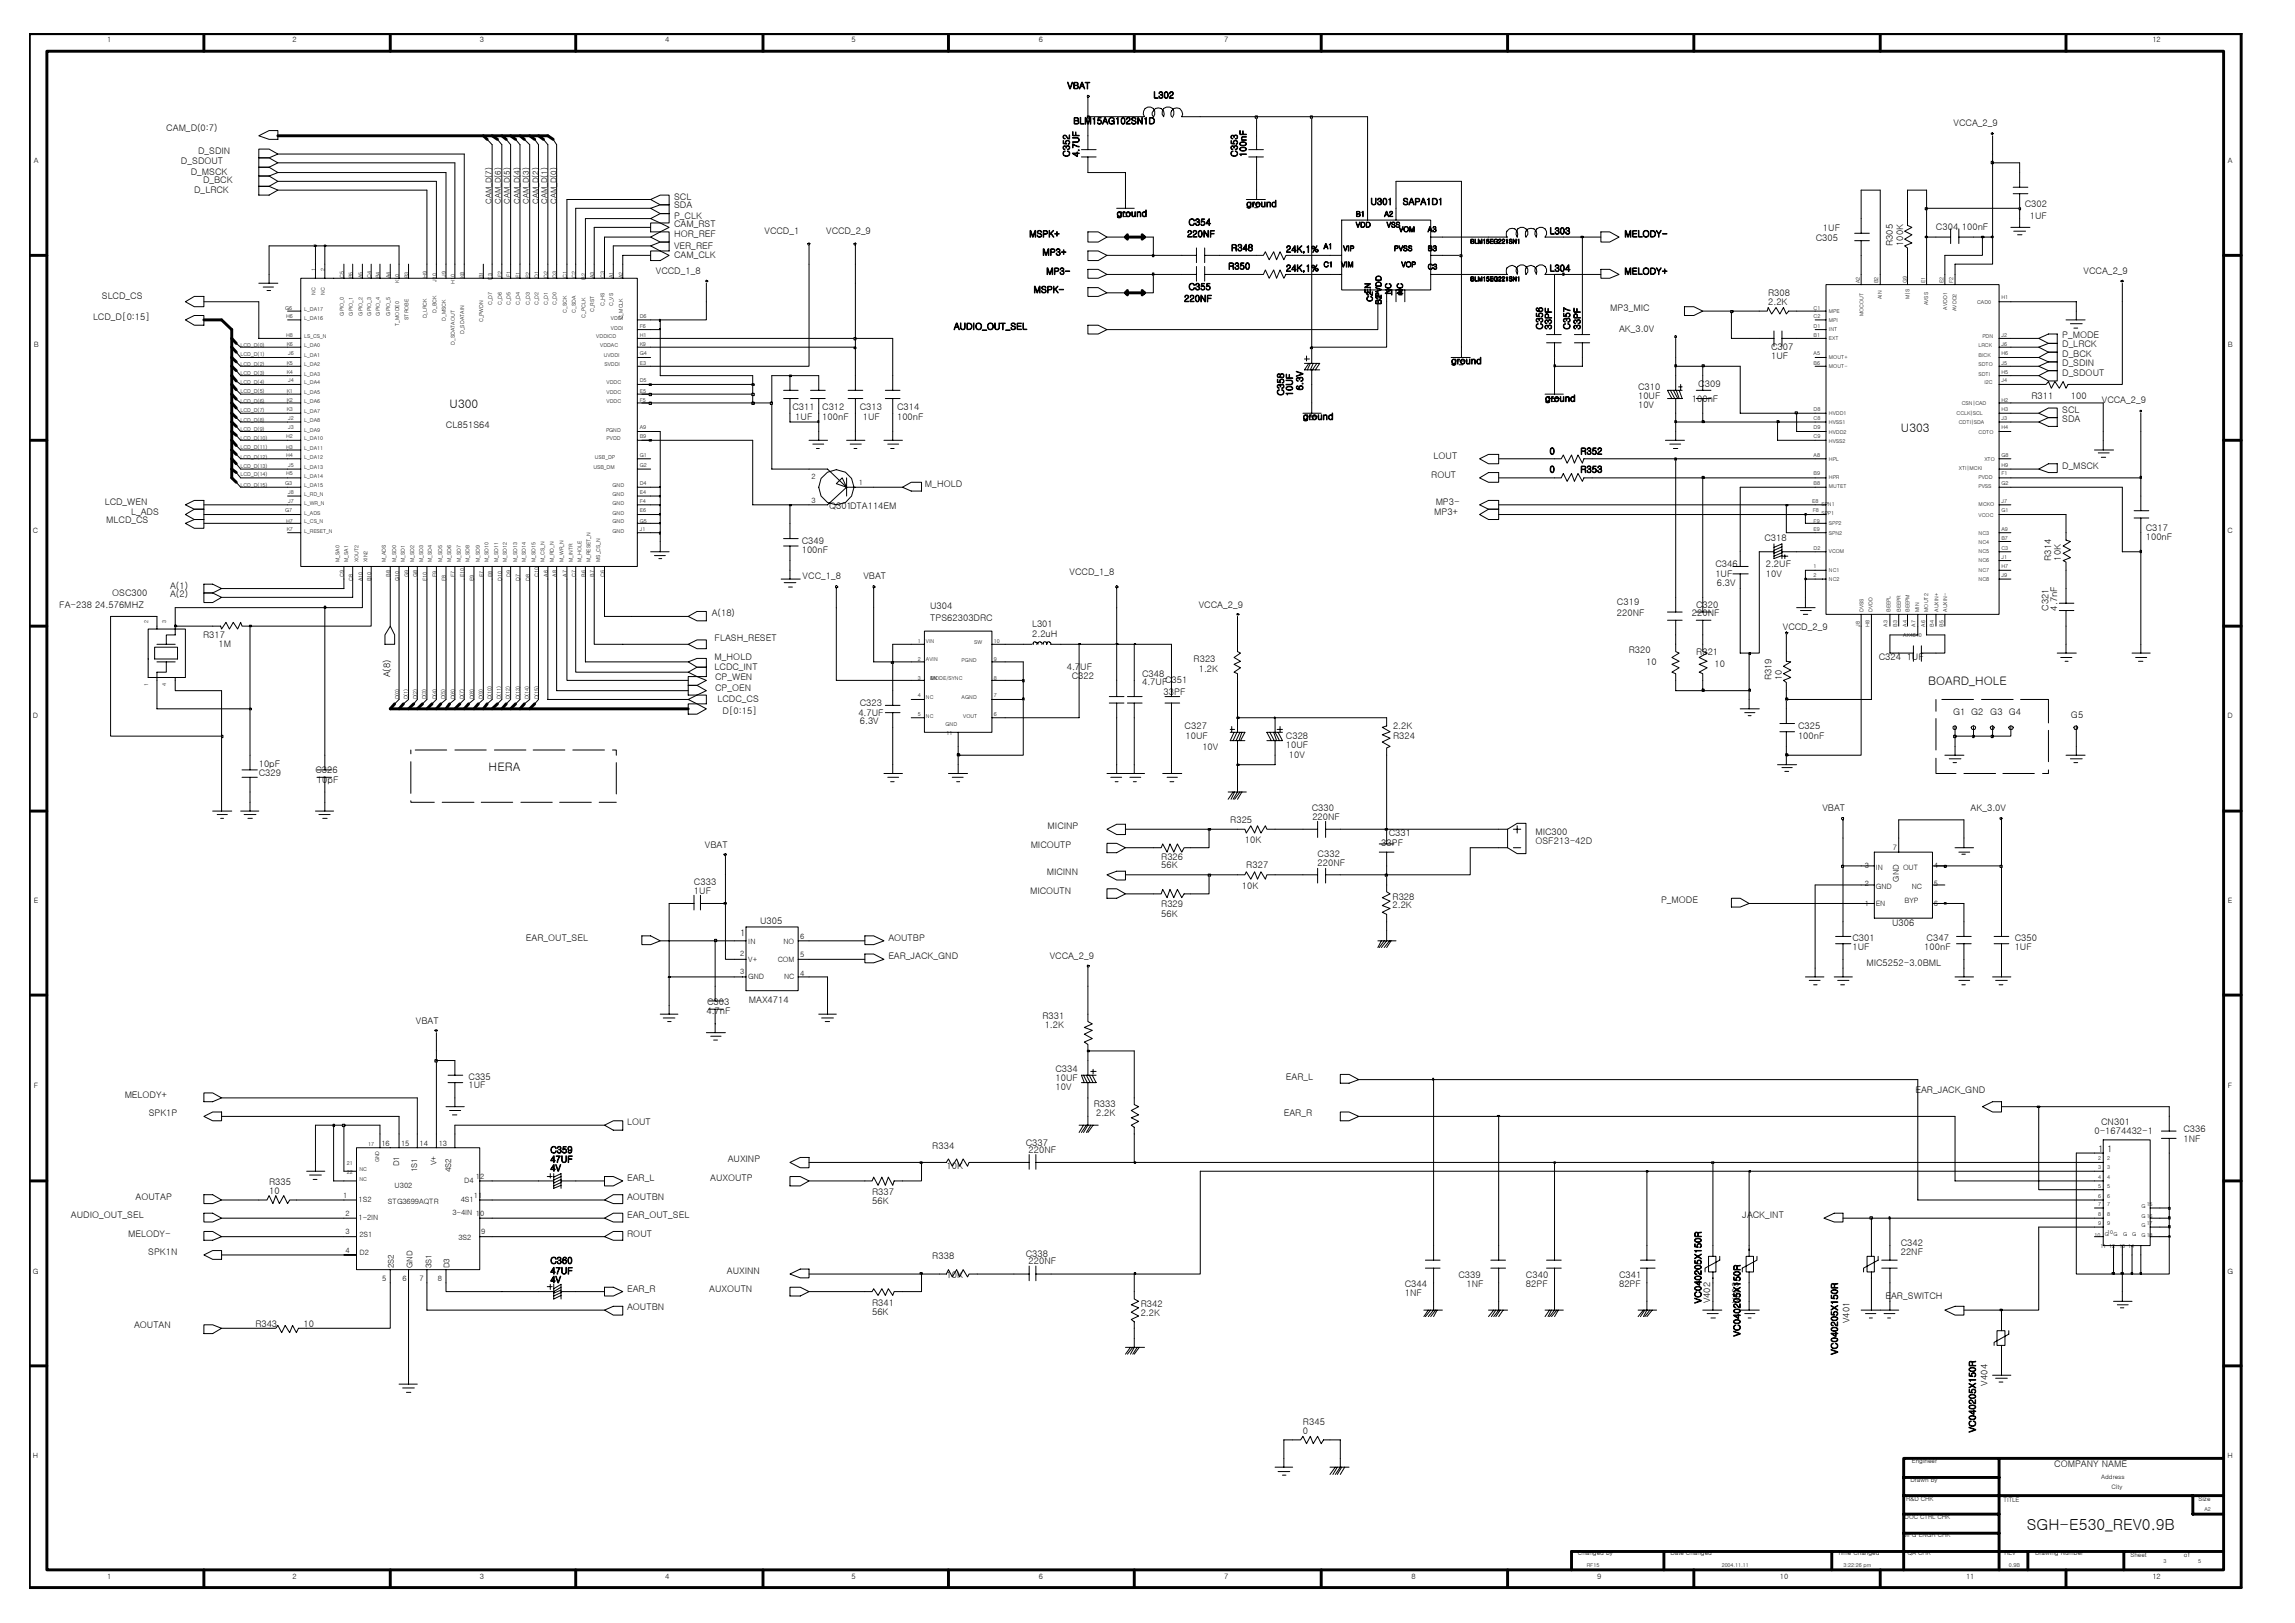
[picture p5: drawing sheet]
<svg xmlns="http://www.w3.org/2000/svg" width="420mm" height="297mm" viewBox="0 0 420 297" stroke-linecap="round" stroke-linejoin="round" font-family="sans-serif">
<defs><g id="words">
<text font-size="2.8" x="371.1" y="280.1">SGH-E530_REV0.9B</text>
<g font-size="2.1">
<text x="82.3" y="74.7">U300</text>
<text x="348" y="79">U303</text>
<text x="353" y="125.4">BOARD_HOLE</text>
<text x="89.5" y="141.2">HERA</text>
</g>
<g font-size="1.7">
<text x="195.4" y="16.3">VBAT</text>
<text x="211.1" y="18">L302</text>
<text x="30.4" y="23.9">CAM_D(0:7)</text>
<text x="196.5" y="22.7">BLM15AG102SN1D</text>
<text x="357.7" y="23">VCCA_2_9</text>
<text x="36.3" y="28.2">D_SDIN</text>
<text x="195.8" y="28.7" transform="rotate(-90 195.8 28.7)">C352</text>
<text x="197.6" y="28.7" transform="rotate(-90 197.6 28.7)">4.7UF</text>
<text x="226.6" y="28.7" transform="rotate(-90 226.6 28.7)">C353</text>
<text x="228.2" y="28.7" transform="rotate(-90 228.2 28.7)">100nF</text>
<text x="33.1" y="30.1">D_SDOUT</text>
<text x="34.9" y="32">D_MSCK</text>
<text x="35.6" y="35.3">D_LRCK</text>
<text x="37.2" y="33.6">D_BCK</text>
<text x="123.4" y="36.5">SCL</text>
<text x="123.4" y="40">P_CLK</text>
<text x="123.4" y="38.1">SDA</text>
<text x="123.4" y="41.6">CAM_RST</text>
<text x="204.4" y="39.6">ground</text>
<text x="217.6" y="41.3">C354</text>
<text x="228.2" y="37.9">ground</text>
<text x="250.9" y="37.5">U301</text>
<text x="256.8" y="37.5">SAPA1D1</text>
<text x="370.7" y="37.9">C302</text>
<text x="371.6" y="40">1UF</text>
<text x="123.4" y="45.6">VER_REF</text>
<text x="123.4" y="43.4">HOR_REF</text>
<text x="123.4" y="47.2">CAM_CLK</text>
<text x="140" y="42.9">VCCD_1</text>
<text x="151.2" y="42.9">VCCD_2_9</text>
<text x="188.4" y="43.4">MSPK+</text>
<text x="190.8" y="46.7">MP3+</text>
<text x="217.3" y="43.4">220NF</text>
<text x="225.4" y="45.9">R348</text>
<text x="235.4" y="46.2">24K,1%</text>
<text x="283.7" y="42.9">L303</text>
<text x="297.4" y="43.4">MELODY-</text>
<text x="332.4" y="44">C305</text>
<text x="333.7" y="42.3">1UF</text>
<text x="346.5" y="45" transform="rotate(-90 346.5 45)">R305</text>
<text x="348.4" y="45" transform="rotate(-90 348.4 45)">100K</text>
<text x="354.4" y="42.2">C304</text>
<text x="359.2" y="42.2">100nF</text>
<text x="120.1" y="50.2">VCCD_1_8</text>
<text x="189.2" y="53.6">MSPK-</text>
<text x="191.5" y="50.2">MP3-</text>
<text x="217.6" y="53.1">C355</text>
<text x="224.8" y="49.3">R350</text>
<text x="235.4" y="49.7">24K,1%</text>
<text x="283.7" y="49.7">L304</text>
<text x="297.4" y="50.2">MELODY+</text>
<text x="381.5" y="50.2">VCCA_2_9</text>
<text x="17" y="58.5">LCD_D[0:15]</text>
<text x="18.6" y="54.8">SLCD_CS</text>
<text x="216.8" y="55.2">220NF</text>
<text x="294.8" y="56.9">MP3_MIC</text>
<text x="323.7" y="54.1">R308</text>
<text x="323.7" y="55.9">2.2K</text>
<text x="174.6" y="60.3">AUDIO_OUT_SEL</text>
<text x="282.4" y="60.3" transform="rotate(-90 282.4 60.3)">C356</text>
<text x="284" y="60.3" transform="rotate(-90 284 60.3)">33PF</text>
<text x="287.4" y="60.3" transform="rotate(-90 287.4 60.3)">C357</text>
<text x="289.3" y="60.3" transform="rotate(-90 289.3 60.3)">33PF</text>
<text x="296.4" y="60.7">AK_3.0V</text>
<text x="324.2" y="64.1">C307</text>
<text x="324.2" y="65.7">1UF</text>
<text x="377.5" y="65.4">D_BCK</text>
<text x="377.5" y="63.5">D_LRCK</text>
<text x="377.5" y="61.9">P_MODE</text>
<text x="238.5" y="71.4" transform="rotate(-90 238.5 71.4)">6.3V</text>
<text x="265.7" y="66.6">ground</text>
<text x="299.9" y="71.3">C310</text>
<text x="310.9" y="70.9">C309</text>
<text x="377.5" y="68.7">D_SDOUT</text>
<text x="377.5" y="67">D_SDIN</text>
<text x="145.1" y="75.1">C311</text>
<text x="145.6" y="76.8">1UF</text>
<text x="150.5" y="75.1">C312</text>
<text x="150.5" y="76.8">100nF</text>
<text x="157.4" y="75.1">C313</text>
<text x="158" y="76.8">1UF</text>
<text x="164.2" y="76.8">100nF</text>
<text x="164.2" y="75.1">C314</text>
<text x="235" y="72.4" transform="rotate(-90 235 72.4)">C358</text>
<text x="236.7" y="72.5" transform="rotate(-90 236.7 72.5)">10UF</text>
<text x="238.5" y="76.8">ground</text>
<text x="282.9" y="73.5">ground</text>
<text x="299.9" y="74.7">10V</text>
<text x="299.9" y="73">10UF</text>
<text x="309.7" y="73.5">100nF</text>
<text x="371.9" y="73">R311</text>
<text x="377.5" y="75.6">SCL</text>
<text x="377.5" y="77.2">SDA</text>
<text x="379.1" y="73">100</text>
<text x="384.8" y="73.7">VCCA_2_9</text>
<text x="81.6" y="78.4">CL851S64</text>
<text x="262.5" y="84">LOUT</text>
<text x="283.7" y="83.2">0</text>
<text x="289.3" y="83.2">R352</text>
<text x="169.3" y="89.2">M_HOLD</text>
<text x="262" y="87.5">ROUT</text>
<text x="283.7" y="86.5">0</text>
<text x="289.3" y="86.5">R353</text>
<text x="377.5" y="85.9">D_MSCK</text>
<text x="19.2" y="92.4">LCD_WEN</text>
<text x="19.4" y="95.8">MLCD_CS</text>
<text x="24" y="94.2">L_ADS</text>
<text x="151.8" y="93.2">Q301DTA114EM</text>
<text x="262.6" y="94.2">MP3+</text>
<text x="262.8" y="92.4">MP3-</text>
<text x="146.8" y="99.7">C349</text>
<text x="146.8" y="101.3">100nF</text>
<text x="323" y="99.1">C318</text>
<text x="392.8" y="98.8">100nF</text>
<text x="392.8" y="97.2">C317</text>
<text x="31.1" y="107.7">A(1)</text>
<text x="146.9" y="106">VCC_1_8</text>
<text x="158.1" y="106">VBAT</text>
<text x="195.8" y="105.3">VCCD_1_8</text>
<text x="314" y="105.6">1UF</text>
<text x="314" y="103.8">C346</text>
<text x="314.3" y="107.2">6.3V</text>
<text x="323.3" y="105.6">10V</text>
<text x="323.3" y="103.8">2.2UF</text>
<text x="375.5" y="102.6" transform="rotate(-90 375.5 102.6)">R314</text>
<text x="377.3" y="102.6" transform="rotate(-90 377.3 102.6)">10K</text>
<text x="10.8" y="111.2">FA-238 24.576MHZ</text>
<text x="20.5" y="109.1">OSC300</text>
<text x="31.1" y="109.3">A(2)</text>
<text x="130.3" y="112.8">A(18)</text>
<text x="170.3" y="111.5">U304</text>
<text x="170.3" y="113.6">TPS62303DRC</text>
<text x="219.5" y="111.2">VCCA_2_9</text>
<text x="296" y="110.7">C319</text>
<text x="296" y="112.8">220NF</text>
<text x="309.7" y="112.8">220NF</text>
<text x="310.5" y="111.2">C320</text>
<text x="375" y="111.7" transform="rotate(-90 375 111.7)">C321</text>
<text x="376.6" y="111.7" transform="rotate(-90 376.6 111.7)">4.7nF</text>
<text x="37.2" y="116.8">R317</text>
<text x="40" y="118.4">1M</text>
<text x="130.8" y="117.4">FLASH_RESET</text>
<text x="188.9" y="114.7">L301</text>
<text x="188.9" y="116.6">2.2uH</text>
<text x="298.2" y="119.5">R320</text>
<text x="310.5" y="120">R321</text>
<text x="326.4" y="115.2">VCCD_2_9</text>
<text x="71.4" y="124" transform="rotate(-90 71.4 124)">A(8)</text>
<text x="130.8" y="122.6">LCDC_INT</text>
<text x="130.8" y="120.9">M_HOLD</text>
<text x="130.9" y="124.5">CP_WEN</text>
<text x="195.3" y="122.6">4.7UF</text>
<text x="196.2" y="124.2">C322</text>
<text x="209.1" y="125.4">4.7UFC351</text>
<text x="209.1" y="123.8">C348</text>
<text x="218.5" y="121.1">R323</text>
<text x="219.5" y="123">1.2K</text>
<text x="301.4" y="121.7">10</text>
<text x="313.9" y="122.1">10</text>
<text x="324.3" y="124.5" transform="rotate(-90 324.3 124.5)">R319</text>
<text x="326.2" y="124.5" transform="rotate(-90 326.2 124.5)">10</text>
<text x="344" y="120.9">C324</text>
<text x="349.1" y="120.9">1UF</text>
<text x="130.9" y="126.4">CP_OEN</text>
<text x="131.3" y="128.6">LCDC_CS</text>
<text x="132.3" y="130.7">D[0:15]</text>
<text x="157.2" y="131">4.7UF</text>
<text x="157.4" y="129.2">C323</text>
<text x="213" y="127.2">33PF</text>
<text x="357.6" y="130.8">G1 G2</text>
<text x="364.4" y="130.8">G3 G4</text>
<text x="379.1" y="131.4">G5</text>
<text x="157.4" y="132.6">6.3V</text>
<text x="216.9" y="133.5">C327</text>
<text x="217.1" y="135.3">10UF</text>
<text x="220.1" y="137.3">10V</text>
<text x="235.4" y="135.3">C328</text>
<text x="235.4" y="136.9">10UF</text>
<text x="255" y="133.5">2.2K</text>
<text x="255" y="135.3">R324</text>
<text x="329.2" y="133.5">C325</text>
<text x="329.2" y="135.3">100nF</text>
<text x="47.4" y="142">C329</text>
<text x="47.4" y="140.4">10pF</text>
<text x="57.8" y="141.6">C326</text>
<text x="58" y="143.3">10pF</text>
<text x="236" y="138.8">10V</text>
<text x="240.1" y="148.4">C330</text>
<text x="333.6" y="148.4">VBAT</text>
<text x="360.8" y="148.4">AK_3.0V</text>
<text x="129" y="155.2">VBAT</text>
<text x="188.7" y="155.2">MICOUTP</text>
<text x="191.8" y="151.8">MICINP</text>
<text x="225.2" y="150.6">R325</text>
<text x="227.9" y="154.3">10K</text>
<text x="240.3" y="150.1">220NF</text>
<text x="252.9" y="154.9">33PF</text>
<text x="254.2" y="153">C331</text>
<text x="281.1" y="152.8">MIC300</text>
<text x="281.1" y="154.5">OSF213-42D</text>
<text x="127.1" y="162">C333</text>
<text x="191.6" y="160.1">MICINN</text>
<text x="212.6" y="158.9">56K</text>
<text x="212.6" y="157.3">R326</text>
<text x="228.2" y="158.9">R327</text>
<text x="241.2" y="156.8">C332</text>
<text x="241.2" y="158.5">220NF</text>
<text x="127.1" y="163.6">1UF</text>
<text x="188.6" y="163.6">MICOUTN</text>
<text x="212.6" y="167.9">56K</text>
<text x="212.6" y="166">R329</text>
<text x="227.4" y="162.7">10K</text>
<text x="254.9" y="166.3">2.2K</text>
<text x="254.9" y="164.7">R328</text>
<text x="304.1" y="165.4">P_MODE</text>
<text x="96.3" y="172.2">EAR_OUT_SEL</text>
<text x="135.5" y="171.4">1</text>
<text x="139.1" y="169.1">U305</text>
<text x="162.6" y="172.2">AOUTBP</text>
<text x="339.1" y="172.2">C301</text>
<text x="339.1" y="173.8">1UF</text>
<text x="346.4" y="169.5">U306</text>
<text x="352.3" y="173.8">100nF</text>
<text x="352.7" y="172.2">C347</text>
<text x="368.8" y="172.2">C350</text>
<text x="368.8" y="173.8">1UF</text>
<text x="162.6" y="175.6">EAR_JACK_GND</text>
<text x="192.2" y="175.6">VCCA_2_9</text>
<text x="341.7" y="176.7">MIC5252-3.0BML</text>
<text x="129.3" y="185.6">4.7nF</text>
<text x="129.5" y="184">C303</text>
<text x="137.1" y="183.6">MAX4714</text>
<text x="76.1" y="187.4">VBAT</text>
<text x="190.8" y="186.4">R331</text>
<text x="191.3" y="188.2">1.2K</text>
<text x="85.8" y="197.6">C335</text>
<text x="193.3" y="196.3">C334</text>
<text x="193.3" y="197.9">10UF</text>
<text x="235.4" y="197.6">EAR_L</text>
<text x="22.8" y="200.9">MELODY+</text>
<text x="85.8" y="199.2">1UF</text>
<text x="193.3" y="199.5">10V</text>
<text x="200.2" y="202.5">R333</text>
<text x="350.7" y="200">EAR_JACK_GND</text>
<text x="27.2" y="204.3">SPK1P</text>
<text x="114.8" y="205.9">LOUT</text>
<text x="187.8" y="209.7">C337</text>
<text x="200.7" y="204.3">2.2K</text>
<text x="235" y="204.3">EAR_R</text>
<text x="383.4" y="207.5">0-1674432-1</text>
<text x="384.7" y="205.9">CN301</text>
<text x="399.7" y="207.3">C336</text>
<text x="399.7" y="209">1NF</text>
<text x="100.7" y="212.7">47UF</text>
<text x="100.7" y="214.4">4V</text>
<text x="100.7" y="211">C359</text>
<text x="133.2" y="212.7">AUXINP</text>
<text x="170.7" y="210.2">R334</text>
<text x="173.3" y="214">10K</text>
<text x="188.3" y="211">220NF</text>
<text x="384.1" y="210.8">1</text>
<text x="385.8" y="210.8">1</text>
<text x="24.8" y="219.6">AOUTAP</text>
<text x="49.3" y="218.5">10</text>
<text x="49.3" y="216.9">R335</text>
<text x="114.8" y="219.6">AOUTBN</text>
<text x="114.8" y="216.1">EAR_L</text>
<text x="130" y="216.1">AUXOUTP</text>
<text x="159.7" y="218.7">R337</text>
<text x="159.7" y="220.3">56K</text>
<text x="13" y="222.9">AUDIO_OUT_SEL</text>
<text x="23.5" y="226.3">MELODY-</text>
<text x="114.8" y="226.3">ROUT</text>
<text x="114.8" y="222.9">EAR_OUT_SEL</text>
<text x="319" y="222.9">JACK_INT</text>
<text x="348" y="228">C342</text>
<text x="27.1" y="229.7">SPK1N</text>
<text x="100.7" y="233.2">47UF</text>
<text x="100.7" y="231.3">C360</text>
<text x="133.1" y="233.2">AUXINN</text>
<text x="170.7" y="230.5">R338</text>
<text x="173.3" y="233.9">10K</text>
<text x="187.8" y="230.1">C338</text>
<text x="188.3" y="231.3">220NF</text>
<text x="267" y="233.9">C339</text>
<text x="279.4" y="233.9">C340</text>
<text x="296.4" y="233.9">C341</text>
<text x="348" y="229.7">22NF</text>
<text x="100.7" y="234.8">4V</text>
<text x="114.8" y="236.4">EAR_R</text>
<text x="114.8" y="239.8">AOUTBN</text>
<text x="129.8" y="236.4">AUXOUTN</text>
<text x="159.7" y="239.1">R341</text>
<text x="208.8" y="239.2">R342</text>
<text x="257.2" y="237.2">1NF</text>
<text x="257.2" y="235.6">C344</text>
<text x="268.5" y="235.6">1NF</text>
<text x="279.4" y="235.6">82PF</text>
<text x="296.4" y="235.6">82PF</text>
<text x="311.5" y="238.5" transform="rotate(-90 311.5 238.5)">VC040205X150R</text>
<text x="313.1" y="238.5" transform="rotate(-90 313.1 238.5)">V402</text>
<text x="318.3" y="238.5" transform="rotate(-90 318.3 238.5)">V403</text>
<text x="345.2" y="237.7">EAR_SWITCH</text>
<text x="24.5" y="243.1">AOUTAN</text>
<text x="46.7" y="242.8">R343</text>
<text x="55.6" y="242.8">10</text>
<text x="159.7" y="240.7">56K</text>
<text x="208.8" y="240.9">2.2K</text>
<text x="318.6" y="244.6" transform="rotate(-90 318.6 244.6)">VC040205X150R</text>
<text x="338.6" y="242.2" transform="rotate(-90 338.6 242.2)">V401</text>
<text x="336.4" y="247.9" transform="rotate(-90 336.4 247.9)">VC040205X150R</text>
<text x="363.8" y="253.6" transform="rotate(-90 363.8 253.6)">V404</text>
<text x="238.5" y="262.4">0</text>
<text x="238.5" y="260.8">R345</text>
<text x="361.7" y="262.2" transform="rotate(-90 361.7 262.2)">VC040205X150R</text>
<text x="376.1" y="268.5">COMPANY NAME</text>
</g>
<g font-size="1.5">
<text x="90" y="37.3" transform="rotate(-90 90 37.3)">CAM_D(7)</text>
<text x="91.7" y="37.3" transform="rotate(-90 91.7 37.3)">CAM_D(6)</text>
<text x="93.3" y="37.3" transform="rotate(-90 93.3 37.3)">CAM_D(5)</text>
<text x="95.2" y="37.3" transform="rotate(-90 95.2 37.3)">CAM_D(4)</text>
<text x="96.8" y="37.3" transform="rotate(-90 96.8 37.3)">CAM_D(3)</text>
<text x="98.6" y="37.3" transform="rotate(-90 98.6 37.3)">CAM_D(2)</text>
<text x="100.2" y="37.3" transform="rotate(-90 100.2 37.3)">CAM_D(1)</text>
<text x="101.9" y="37.3" transform="rotate(-90 101.9 37.3)">CAM_D(0)</text>
<text x="250.9" y="53.7" transform="rotate(-90 250.9 53.7)">EN</text>
<text x="254.7" y="53.9" transform="rotate(-90 254.7 53.9)">NC</text>
<text x="256.8" y="53.9" transform="rotate(-90 256.8 53.9)">NC</text>
<text x="251.3" y="55.2" transform="rotate(-90 251.3 55.2)">C2</text>
<text x="252.9" y="55.8" transform="rotate(-90 252.9 55.8)">B2PVDD</text>
<text x="347.6" y="161.3" transform="rotate(-90 347.6 161.3)">GND</text>
<text x="73.1" y="213.4" transform="rotate(-90 73.1 213.4)">D1</text>
<text x="76.4" y="214.5" transform="rotate(-90 76.4 214.5)">1S1</text>
<text x="79.9" y="213.3" transform="rotate(-90 79.9 213.3)">V+</text>
<text x="82.6" y="214.5" transform="rotate(-90 82.6 214.5)">4S2</text>
<text x="72.1" y="232.1" transform="rotate(-90 72.1 232.1)">2S2</text>
<text x="75.5" y="232.1" transform="rotate(-90 75.5 232.1)">GND</text>
<text x="79" y="232.1" transform="rotate(-90 79 232.1)">3S1</text>
<text x="82.3" y="232.1" transform="rotate(-90 82.3 232.1)">D3</text>
</g>
<g font-size="1.3">
<text x="19.6" y="7.8">1</text>
<text x="53.6" y="7.8">2</text>
<text x="87.8" y="7.8">3</text>
<text x="121.8" y="7.8">4</text>
<text x="155.9" y="7.8">5</text>
<text x="190.2" y="7.8">6</text>
<text x="224.1" y="7.8">7</text>
<text x="394.1" y="7.8">12</text>
<text x="6.2" y="29.8">A</text>
<text x="407.9" y="29.8">A</text>
<text x="248.2" y="41.6">VDD</text>
<text x="248.2" y="39.6">B1</text>
<text x="253.4" y="39.6">A2</text>
<text x="253.9" y="41.6">VSS</text>
<text x="242.3" y="45.6">A1</text>
<text x="245.9" y="45.9">VIP</text>
<text x="255.2" y="45.9">PVSS</text>
<text x="256.1" y="42.4">VOM</text>
<text x="261.4" y="42.4">A3</text>
<text x="261.4" y="45.9">B3</text>
<text x="242.3" y="48.9">C1</text>
<text x="245.5" y="48.9">VIM</text>
<text x="254.4" y="54">1</text>
<text x="256" y="54">2</text>
<text x="256.5" y="48.9">VOP</text>
<text x="261.4" y="49.3">C3</text>
<text x="6.2" y="63.5">B</text>
<text x="407.9" y="63.5">B</text>
<text x="148.6" y="87.7">2</text>
<text x="157.3" y="88.8">1</text>
<text x="148.6" y="92.1">3</text>
<text x="6" y="97.5">C</text>
<text x="407.8" y="97.5">C</text>
<text x="6" y="131.4">D</text>
<text x="407.8" y="131.4">D</text>
<text x="346.5" y="155.5">7</text>
<text x="341.4" y="158.9">3</text>
<text x="343.4" y="159.3">IN</text>
<text x="348.4" y="159.3">OUT</text>
<text x="354.1" y="158.9">4</text>
<text x="6.2" y="165.4">E</text>
<text x="341.4" y="165.7">1</text>
<text x="341.4" y="162.2">2</text>
<text x="343.4" y="165.9">EN</text>
<text x="343.4" y="162.7">GND</text>
<text x="348.7" y="165.4">BYP</text>
<text x="350" y="162.7">NC</text>
<text x="354.1" y="162.2">5</text>
<text x="354.1" y="165.7">6</text>
<text x="407.9" y="165.4">E</text>
<text x="137" y="172.7">IN</text>
<text x="143.5" y="172.7">NO</text>
<text x="146.5" y="171.8">6</text>
<text x="135.5" y="178.3">3</text>
<text x="135.5" y="174.9">2</text>
<text x="137" y="179.2">GND</text>
<text x="137" y="176.1">V+</text>
<text x="142.4" y="176.1">COM</text>
<text x="143.6" y="179.2">NC</text>
<text x="146.5" y="175.1">5</text>
<text x="146.5" y="178.6">4</text>
<text x="6.2" y="199.2">F</text>
<text x="407.9" y="199.2">F</text>
<text x="69.8" y="209.7">16</text>
<text x="73.4" y="209.7">15</text>
<text x="76.8" y="209.7">14</text>
<text x="80.3" y="209.7">13</text>
<text x="87.1" y="215.9">12</text>
<text x="62.9" y="219.2">1</text>
<text x="65.6" y="219.9">1S2</text>
<text x="71" y="220.3">STG3699AQTR</text>
<text x="72.3" y="217.5">U302</text>
<text x="84.3" y="219.9">4S1</text>
<text x="85" y="216.5">D4</text>
<text x="86.8" y="219.2">11</text>
<text x="63.2" y="222.6">2</text>
<text x="63.2" y="225.9">3</text>
<text x="65.6" y="223.2">1-2IN</text>
<text x="65.8" y="226.3">2S1</text>
<text x="82.8" y="222.4">3-4IN 10</text>
<text x="83.9" y="226.9">3S2</text>
<text x="88.1" y="225.9">9</text>
<text x="6" y="233.2">G</text>
<text x="63.2" y="229.4">4</text>
<text x="65.8" y="229.7">D2</text>
<text x="407.8" y="233.2">G</text>
<text x="69.9" y="234.4">5</text>
<text x="73.7" y="234.4">6</text>
<text x="76.8" y="234.4">7</text>
<text x="80.1" y="234.4">8</text>
<text x="6" y="266.9">H</text>
<text x="407.8" y="266.9">H</text>
<text x="19.6" y="288.9">1</text>
<text x="53.6" y="288.9">2</text>
<text x="87.8" y="288.9">3</text>
<text x="121.8" y="288.9">4</text>
<text x="155.9" y="288.9">5</text>
<text x="190.2" y="288.9">6</text>
<text x="224.1" y="288.9">7</text>
<text x="258.4" y="288.9">8</text>
<text x="292.4" y="288.9">9</text>
<text x="325.8" y="288.9">10</text>
<text x="360" y="288.9">11</text>
<text x="394.1" y="288.9">12</text>
</g>
<g font-size="1.1">
<text x="269.2" y="44.6">BLM15EG221SN1</text>
<text x="269.2" y="51.5">BLM15EG221SN1</text>
<text x="350" y="267.8">Engineer</text>
<text x="349" y="274.7">R&amp;D CHK</text>
<text x="349.8" y="271.2">Drawn by</text>
<text x="366.8" y="275">TITLE</text>
<text x="384.7" y="270.7">Address</text>
<text x="386.6" y="272.5">City</text>
<text x="402.5" y="274.7">Size</text>
<text x="348.4" y="281.3">MFG ENGR CHK</text>
<text x="348.7" y="277.9">DOC CTRL CHK</text>
<text x="288.9" y="284.6">Changed by</text>
<text x="305.8" y="284.6">Date Changed</text>
<text x="336.4" y="284.6">Time Changed</text>
<text x="349.2" y="284.6">QA CHK</text>
<text x="367" y="284.6">REV</text>
<text x="372.6" y="284.6">Drawing Number</text>
<text x="390" y="285">Sheet</text>
<text x="399.8" y="285">of</text>
</g>
<g font-size="1">
<text x="57.8" y="54" transform="rotate(-90 57.8 54)">NC</text>
<text x="57.8" y="49.7" transform="rotate(-90 57.8 49.7)">1</text>
<text x="59.5" y="54" transform="rotate(-90 59.5 54)">NC</text>
<text x="59.5" y="49.7" transform="rotate(-90 59.5 49.7)">2</text>
<text x="63" y="50.9" transform="rotate(-90 63 50.9)">C5</text>
<text x="64.6" y="50.9" transform="rotate(-90 64.6 50.9)">B5</text>
<text x="66.3" y="50.9" transform="rotate(-90 66.3 50.9)">A5</text>
<text x="68" y="50.9" transform="rotate(-90 68 50.9)">C4</text>
<text x="69.6" y="50.9" transform="rotate(-90 69.6 50.9)">B4</text>
<text x="71.4" y="50.9" transform="rotate(-90 71.4 50.9)">A4</text>
<text x="73.1" y="51.8" transform="rotate(-90 73.1 51.8)">K10</text>
<text x="74.8" y="50.9" transform="rotate(-90 74.8 50.9)">B3</text>
<text x="78.2" y="50.9" transform="rotate(-90 78.2 50.9)">H9</text>
<text x="79.9" y="51.6" transform="rotate(-90 79.9 51.6)">J10</text>
<text x="81.6" y="50.7" transform="rotate(-90 81.6 50.7)">J9</text>
<text x="83.3" y="52" transform="rotate(-90 83.3 52)">H10</text>
<text x="85" y="50.9" transform="rotate(-90 85 50.9)">K8</text>
<text x="88.5" y="50.9" transform="rotate(-90 88.5 50.9)">B1</text>
<text x="90.1" y="51.2" transform="rotate(-90 90.1 51.2)">F3</text>
<text x="91.9" y="50.8" transform="rotate(-90 91.9 50.8)">F2</text>
<text x="93.5" y="50.8" transform="rotate(-90 93.5 50.8)">F1</text>
<text x="95.2" y="50.9" transform="rotate(-90 95.2 50.9)">E1</text>
<text x="97" y="50.9" transform="rotate(-90 97 50.9)">E2</text>
<text x="98.6" y="50.9" transform="rotate(-90 98.6 50.9)">D1</text>
<text x="100.3" y="50.9" transform="rotate(-90 100.3 50.9)">D2</text>
<text x="101.9" y="50.9" transform="rotate(-90 101.9 50.9)">D3</text>
<text x="103.8" y="50.9" transform="rotate(-90 103.8 50.9)">C1</text>
<text x="105.4" y="50.9" transform="rotate(-90 105.4 50.9)">C2</text>
<text x="107.2" y="51.2" transform="rotate(-90 107.2 51.2)">B2</text>
<text x="108.8" y="50.9" transform="rotate(-90 108.8 50.9)">A3</text>
<text x="110.7" y="50.9" transform="rotate(-90 110.7 50.9)">C3</text>
<text x="112.3" y="50.9" transform="rotate(-90 112.3 50.9)">A1</text>
<text x="114" y="50.9" transform="rotate(-90 114 50.9)">A2</text>
<text x="340.5" y="51.8" transform="rotate(-90 340.5 51.8)">A2</text>
<text x="343.8" y="51.8" transform="rotate(-90 343.8 51.8)">B2</text>
<text x="349.1" y="51.8" transform="rotate(-90 349.1 51.8)">G9</text>
<text x="352.5" y="51.8" transform="rotate(-90 352.5 51.8)">E1</text>
<text x="355.8" y="51.8" transform="rotate(-90 355.8 51.8)">E2</text>
<text x="357.6" y="51.8" transform="rotate(-90 357.6 51.8)">F2</text>
<text x="52.2" y="56.7">G6</text>
<text x="52.4" y="58.3">H6</text>
<text x="55.7" y="58.5">L_DA16</text>
<text x="55.7" y="56.9">L_DA17</text>
<text x="63" y="57.7" transform="rotate(-90 63 57.7)">GPIO_0</text>
<text x="64.6" y="57.7" transform="rotate(-90 64.6 57.7)">GPIO_1</text>
<text x="66.3" y="57.7" transform="rotate(-90 66.3 57.7)">GPIO_2</text>
<text x="68" y="57.7" transform="rotate(-90 68 57.7)">GPIO_3</text>
<text x="69.6" y="57.7" transform="rotate(-90 69.6 57.7)">GPIO_4</text>
<text x="71.4" y="57.7" transform="rotate(-90 71.4 57.7)">GPIO_5</text>
<text x="73.1" y="59.6" transform="rotate(-90 73.1 59.6)">T_MODE0</text>
<text x="74.8" y="58.5" transform="rotate(-90 74.8 58.5)">STROBE</text>
<text x="78.2" y="58.3" transform="rotate(-90 78.2 58.3)">D_LRCK</text>
<text x="79.9" y="57.2" transform="rotate(-90 79.9 57.2)">D_BCK</text>
<text x="81.6" y="58.7" transform="rotate(-90 81.6 58.7)">D_MSCK</text>
<text x="88.5" y="59" transform="rotate(-90 88.5 59)">C_PWDN</text>
<text x="90.1" y="55.9" transform="rotate(-90 90.1 55.9)">C_D7</text>
<text x="91.9" y="55.9" transform="rotate(-90 91.9 55.9)">C_D6</text>
<text x="93.5" y="55.9" transform="rotate(-90 93.5 55.9)">C_D5</text>
<text x="95.2" y="55.9" transform="rotate(-90 95.2 55.9)">C_D4</text>
<text x="97" y="55.9" transform="rotate(-90 97 55.9)">C_D3</text>
<text x="98.6" y="55.9" transform="rotate(-90 98.6 55.9)">C_D2</text>
<text x="100.3" y="55.9" transform="rotate(-90 100.3 55.9)">C_D1</text>
<text x="101.9" y="55.9" transform="rotate(-90 101.9 55.9)">C_D0</text>
<text x="103.8" y="57.2" transform="rotate(-90 103.8 57.2)">C_SCK</text>
<text x="105.4" y="57.2" transform="rotate(-90 105.4 57.2)">C_SDA</text>
<text x="107.2" y="58.2" transform="rotate(-90 107.2 58.2)">C_PCLK</text>
<text x="108.8" y="57.1" transform="rotate(-90 108.8 57.1)">C_RST</text>
<text x="110.7" y="56" transform="rotate(-90 110.7 56)">C_HS</text>
<text x="111.9" y="58.5">VDDI</text>
<text x="112.3" y="56" transform="rotate(-90 112.3 56)">C_VS</text>
<text x="114" y="58.4" transform="rotate(-90 114 58.4)">C_MCLK</text>
<text x="117.1" y="58.3">D6</text>
<text x="332" y="58.3">C2</text>
<text x="332" y="56.7">C1</text>
<text x="334.8" y="59">MPI</text>
<text x="334.8" y="57.4">MPE</text>
<text x="341.2" y="57.9" transform="rotate(-90 341.2 57.9)">MOCOUT</text>
<text x="344.5" y="54.8" transform="rotate(-90 344.5 54.8)">AIN</text>
<text x="349.6" y="54.8" transform="rotate(-90 349.6 54.8)">M|S</text>
<text x="353" y="55.9" transform="rotate(-90 353 55.9)">AVSS</text>
<text x="356.5" y="56.7" transform="rotate(-90 356.5 56.7)">AVDD1</text>
<text x="358.2" y="56.9" transform="rotate(-90 358.2 56.9)">AVDD2</text>
<text x="362" y="55.6">CAD0</text>
<text x="366.4" y="54.8">H1</text>
<text x="44.1" y="65.2">LCD_D(1)</text>
<text x="44.1" y="63.5">LCD_D(0)</text>
<text x="52.4" y="61.7">H8</text>
<text x="52.5" y="63.4">K6</text>
<text x="52.8" y="65">J6</text>
<text x="55.7" y="63.5">L_DA0</text>
<text x="55.7" y="65.4">L_DA1</text>
<text x="55.7" y="61.9">LS_CS_N</text>
<text x="83.3" y="63.1" transform="rotate(-90 83.3 63.1)">D_SDATAOUT</text>
<text x="85" y="61.1" transform="rotate(-90 85 61.1)">D_SDATAIN</text>
<text x="109.2" y="61.9">VDDICD</text>
<text x="109.9" y="63.5">VDDAC</text>
<text x="110.5" y="65.4">UVDDI</text>
<text x="111.9" y="60.3">VDDI</text>
<text x="117.1" y="60">F6</text>
<text x="117.1" y="61.7">H1</text>
<text x="117.1" y="65">G4</text>
<text x="117.1" y="63.4">K9</text>
<text x="332" y="60">D1</text>
<text x="332" y="65">A5</text>
<text x="332" y="61.7">B1</text>
<text x="334.8" y="60.6">INT</text>
<text x="334.8" y="65.7">MOUT+</text>
<text x="334.8" y="62.3">EXT</text>
<text x="362.2" y="65.4">BICK</text>
<text x="362.2" y="63.5">LRCK</text>
<text x="362.9" y="61.9">PDN</text>
<text x="366.4" y="61.7">J2</text>
<text x="366.4" y="65">H6</text>
<text x="366.4" y="63.4">J6</text>
<text x="44.1" y="72">LCD_D(5)</text>
<text x="44.1" y="70.4">LCD_D(4)</text>
<text x="44.1" y="68.6">LCD_D(3)</text>
<text x="44.1" y="67">LCD_D(2)</text>
<text x="52.5" y="66.8">K5</text>
<text x="52.5" y="68.4">K4</text>
<text x="52.5" y="71.9">K1</text>
<text x="52.8" y="70">J4</text>
<text x="55.7" y="67">L_DA2</text>
<text x="55.7" y="68.7">L_DA3</text>
<text x="55.7" y="70.4">L_DA4</text>
<text x="110.7" y="67">SVDDI</text>
<text x="111.1" y="70.4">VDDC</text>
<text x="117.1" y="66.8">E3</text>
<text x="117.1" y="70">D5</text>
<text x="117.1" y="71.9">E5</text>
<text x="332" y="66.8">B6</text>
<text x="334.8" y="67.3">MOUT-</text>
<text x="362.2" y="68.7">SDTI</text>
<text x="362.2" y="67">SDTO</text>
<text x="363.3" y="70.4">I2C</text>
<text x="366.4" y="68.4">H5</text>
<text x="366.4" y="66.8">J5</text>
<text x="366.4" y="70">J4</text>
<text x="44.1" y="77.2">LCD_D(8)</text>
<text x="44.1" y="75.4">LCD_D(7)</text>
<text x="44.1" y="73.7">LCD_D(6)</text>
<text x="52.5" y="75.2">K3</text>
<text x="52.5" y="73.5">K2</text>
<text x="52.8" y="76.8">J2</text>
<text x="55.7" y="73.7">L_DA6</text>
<text x="55.7" y="75.6">L_DA7</text>
<text x="55.7" y="77.2">L_DA8</text>
<text x="55.7" y="72.1">L_DA5</text>
<text x="111.1" y="72.1">VDDC</text>
<text x="111.1" y="73.7">VDDC</text>
<text x="117.1" y="73.5">F5</text>
<text x="332" y="75.2">D8</text>
<text x="332" y="76.8">C8</text>
<text x="334.8" y="75.9">HVDD1</text>
<text x="334.8" y="77.5">HVSS1</text>
<text x="358.2" y="75.9">CCLK|SCL</text>
<text x="358.6" y="77.5">CDTI|SDA</text>
<text x="359.2" y="74.1">CSN|CAD</text>
<text x="366.4" y="75.2">H3</text>
<text x="366.4" y="76.8">J3</text>
<text x="366.4" y="73.5">H2</text>
<text x="44.1" y="84">LCD_D(12)</text>
<text x="44.1" y="82.2">LCD_D(11)</text>
<text x="44.1" y="80.6">LCD_D(10)</text>
<text x="44.1" y="78.9">LCD_D(9)</text>
<text x="52.4" y="80.2">H2</text>
<text x="52.4" y="82.1">H3</text>
<text x="52.4" y="83.7">H4</text>
<text x="52.8" y="78.6">J3</text>
<text x="55.7" y="80.6">L_DA10</text>
<text x="55.7" y="82.4">L_DA11</text>
<text x="55.7" y="84">L_DA12</text>
<text x="55.7" y="79">L_DA9</text>
<text x="108.9" y="84">USB_DP</text>
<text x="110.9" y="79">PGND</text>
<text x="111.1" y="80.6">PVDD</text>
<text x="117.1" y="83.7">G1</text>
<text x="117.1" y="78.6">A9</text>
<text x="117.1" y="80.2">B9</text>
<text x="332" y="80.2">C9</text>
<text x="332" y="83.7">A8</text>
<text x="332" y="78.6">D9</text>
<text x="334.8" y="79.4">HVDD2</text>
<text x="334.8" y="81">HVSS2</text>
<text x="362.2" y="79.4">CDTO</text>
<text x="366.4" y="78.6">H4</text>
<text x="366.4" y="83.7">G8</text>
<text x="44.1" y="89.1">LCD_D(15)</text>
<text x="44.1" y="87.2">LCD_D(14)</text>
<text x="44.1" y="85.6">LCD_D(13)</text>
<text x="52.2" y="88.8">G3</text>
<text x="52.4" y="87">H5</text>
<text x="52.8" y="85.4">J5</text>
<text x="55.7" y="85.9">L_DA13</text>
<text x="55.7" y="87.5">L_DA14</text>
<text x="55.7" y="89.2">L_DA15</text>
<text x="108.6" y="85.9">USB_DM</text>
<text x="112.1" y="89.2">GND</text>
<text x="117.1" y="88.8">D4</text>
<text x="117.1" y="85.4">G2</text>
<text x="332" y="88.8">B8</text>
<text x="332" y="87">B9</text>
<text x="334.8" y="89.3">MUTET</text>
<text x="334.8" y="84.3">HPL</text>
<text x="334.8" y="87.7">HPR</text>
<text x="358.6" y="86">XTI|MCKI</text>
<text x="362.2" y="87.7">PVDD</text>
<text x="362.2" y="89.3">PVSS</text>
<text x="363.3" y="84.3">XTO</text>
<text x="366.4" y="87">F1</text>
<text x="366.4" y="88.8">G2</text>
<text x="366.4" y="85.4">H9</text>
<text x="52.2" y="93.7">G7</text>
<text x="52.4" y="95.6">H7</text>
<text x="52.8" y="90.4">J8</text>
<text x="52.8" y="92.1">J7</text>
<text x="55.7" y="90.8">L_RD_N</text>
<text x="55.7" y="92.4">L_WR_N</text>
<text x="55.7" y="94.2">L_ADS</text>
<text x="55.7" y="95.8">L_CS_N</text>
<text x="112.1" y="90.8">GND</text>
<text x="112.1" y="92.4">GND</text>
<text x="112.1" y="94.2">GND</text>
<text x="112.1" y="95.8">GND</text>
<text x="117.1" y="90.4">E4</text>
<text x="117.1" y="92.1">F4</text>
<text x="117.1" y="93.7">E6</text>
<text x="117.1" y="95.6">G5</text>
<text x="331.8" y="92.1">E8</text>
<text x="331.9" y="93.7">F8</text>
<text x="332" y="95.6">F9</text>
<text x="333.5" y="92.7">SPN1</text>
<text x="333.5" y="94.2">SPP1</text>
<text x="362.2" y="94.6">VCOC</text>
<text x="362.2" y="92.7">MCKO</text>
<text x="366.4" y="93.7">G1</text>
<text x="366.4" y="92.1">J7</text>
<text x="52.5" y="97.2">K7</text>
<text x="55.7" y="97.5">L_RESET_N</text>
<text x="112.1" y="97.5">GND</text>
<text x="117.1" y="97.2">J1</text>
<text x="332" y="97.2">E9</text>
<text x="332" y="100.6">D2</text>
<text x="334.8" y="97.9">SPN2</text>
<text x="334.8" y="96.2">SPP2</text>
<text x="334.8" y="101.3">VCOM</text>
<text x="362.2" y="97.9">NC3</text>
<text x="362.2" y="99.5">NC4</text>
<text x="362.2" y="101.3">NC5</text>
<text x="366.4" y="97.2">A9</text>
<text x="366.4" y="98.8">B7</text>
<text x="366.4" y="100.6">C3</text>
<text x="62.2" y="102.9" transform="rotate(-90 62.2 102.9)">M_SA0</text>
<text x="63" y="105.6" transform="rotate(-90 63 105.6)">C9</text>
<text x="63.8" y="102.9" transform="rotate(-90 63.8 102.9)">M_SA1</text>
<text x="64.6" y="106.4" transform="rotate(-90 64.6 106.4)">C8</text>
<text x="65.6" y="102.9" transform="rotate(-90 65.6 102.9)">XOUT2</text>
<text x="66.3" y="106.4" transform="rotate(-90 66.3 106.4)">A10</text>
<text x="67.3" y="102.9" transform="rotate(-90 67.3 102.9)">XIN2</text>
<text x="68" y="106.4" transform="rotate(-90 68 106.4)">B10</text>
<text x="70.6" y="102.9" transform="rotate(-90 70.6 102.9)">M_ADS</text>
<text x="71.4" y="105.6" transform="rotate(-90 71.4 105.6)">B8</text>
<text x="72.5" y="102.9" transform="rotate(-90 72.5 102.9)">M_SD0</text>
<text x="73.1" y="106.4" transform="rotate(-90 73.1 106.4)">G10</text>
<text x="74.1" y="102.9" transform="rotate(-90 74.1 102.9)">M_SD1</text>
<text x="74.8" y="105.6" transform="rotate(-90 74.8 105.6)">G9</text>
<text x="75.9" y="102.9" transform="rotate(-90 75.9 102.9)">M_SD2</text>
<text x="76.4" y="105.6" transform="rotate(-90 76.4 105.6)">G8</text>
<text x="77.5" y="102.9" transform="rotate(-90 77.5 102.9)">M_SD3</text>
<text x="78.2" y="106.4" transform="rotate(-90 78.2 106.4)">F10</text>
<text x="79.1" y="102.9" transform="rotate(-90 79.1 102.9)">M_SD4</text>
<text x="79.9" y="105.6" transform="rotate(-90 79.9 105.6)">F9</text>
<text x="81" y="102.9" transform="rotate(-90 81 102.9)">M_SD5</text>
<text x="81.6" y="106.4" transform="rotate(-90 81.6 106.4)">F8</text>
<text x="82.6" y="102.9" transform="rotate(-90 82.6 102.9)">M_SD6</text>
<text x="83.3" y="105.6" transform="rotate(-90 83.3 105.6)">F7</text>
<text x="84.3" y="102.9" transform="rotate(-90 84.3 102.9)">M_SD7</text>
<text x="85" y="105.6" transform="rotate(-90 85 105.6)">E10</text>
<text x="86" y="102.9" transform="rotate(-90 86 102.9)">M_SD8</text>
<text x="86.8" y="106.4" transform="rotate(-90 86.8 106.4)">E9</text>
<text x="87.8" y="102.9" transform="rotate(-90 87.8 102.9)">M_SD9</text>
<text x="88.5" y="105.6" transform="rotate(-90 88.5 105.6)">E7</text>
<text x="89.5" y="102.9" transform="rotate(-90 89.5 102.9)">M_SD10</text>
<text x="90.1" y="105.6" transform="rotate(-90 90.1 105.6)">E8</text>
<text x="91.2" y="102.9" transform="rotate(-90 91.2 102.9)">M_SD11</text>
<text x="91.9" y="106.4" transform="rotate(-90 91.9 106.4)">D10</text>
<text x="92.8" y="102.9" transform="rotate(-90 92.8 102.9)">M_SD12</text>
<text x="93.5" y="105.6" transform="rotate(-90 93.5 105.6)">D9</text>
<text x="94.7" y="102.9" transform="rotate(-90 94.7 102.9)">M_SD13</text>
<text x="95.2" y="106.4" transform="rotate(-90 95.2 106.4)">D7</text>
<text x="96.3" y="102.9" transform="rotate(-90 96.3 102.9)">M_SD14</text>
<text x="97" y="106.4" transform="rotate(-90 97 106.4)">D8</text>
<text x="98.1" y="102.9" transform="rotate(-90 98.1 102.9)">M_SD15</text>
<text x="98.6" y="105.6" transform="rotate(-90 98.6 105.6)">C10</text>
<text x="99.7" y="102.9" transform="rotate(-90 99.7 102.9)">M_CS_N</text>
<text x="100.3" y="105.6" transform="rotate(-90 100.3 105.6)">A6</text>
<text x="101.4" y="102.9" transform="rotate(-90 101.4 102.9)">M_RD_N</text>
<text x="101.9" y="105.6" transform="rotate(-90 101.9 105.6)">A8</text>
<text x="103.2" y="102.9" transform="rotate(-90 103.2 102.9)">M_WR_N</text>
<text x="103.8" y="105.6" transform="rotate(-90 103.8 105.6)">A7</text>
<text x="104.9" y="102.9" transform="rotate(-90 104.9 102.9)">M_INTR</text>
<text x="105.4" y="105.6" transform="rotate(-90 105.4 105.6)">C7</text>
<text x="106.5" y="102.9" transform="rotate(-90 106.5 102.9)">M_HOLE</text>
<text x="107.2" y="105.6" transform="rotate(-90 107.2 105.6)">B6</text>
<text x="108.1" y="102.9" transform="rotate(-90 108.1 102.9)">M_RESET_N</text>
<text x="108.8" y="105.6" transform="rotate(-90 108.8 105.6)">B7</text>
<text x="109.9" y="102.9" transform="rotate(-90 109.9 102.9)">MS_CS_N</text>
<text x="110.7" y="105.6" transform="rotate(-90 110.7 105.6)">C6</text>
<text x="332" y="103.9">1</text>
<text x="332" y="105.6">2</text>
<text x="334.8" y="104.8">NC1</text>
<text x="334.8" y="106.4">NC2</text>
<text x="362.2" y="106.4">NC8</text>
<text x="362.2" y="102.9">NC6</text>
<text x="362.2" y="104.8">NC7</text>
<text x="366.4" y="102.2">J1</text>
<text x="366.4" y="103.9">H7</text>
<text x="366.4" y="105.6">J9</text>
<text x="341.2" y="112" transform="rotate(-90 341.2 112)">DVSS</text>
<text x="342.8" y="112" transform="rotate(-90 342.8 112)">DVDD</text>
<text x="346.1" y="112" transform="rotate(-90 346.1 112)">BEEPL</text>
<text x="348" y="112" transform="rotate(-90 348 112)">BEEPR</text>
<text x="349.6" y="112" transform="rotate(-90 349.6 112)">BEEPM</text>
<text x="351.4" y="112" transform="rotate(-90 351.4 112)">MIN</text>
<text x="353" y="112" transform="rotate(-90 353 112)">MOUT2</text>
<text x="354.9" y="112" transform="rotate(-90 354.9 112)">AUXIN+</text>
<text x="356.5" y="112" transform="rotate(-90 356.5 112)">AUXIN-</text>
<text x="27.1" y="114" transform="rotate(-90 27.1 114)">2</text>
<text x="30.4" y="114" transform="rotate(-90 30.4 114)">3</text>
<text x="168" y="117.6">1</text>
<text x="169.5" y="117.6">VIN</text>
<text x="178.4" y="117.9">SW</text>
<text x="182" y="117.6">10</text>
<text x="340.5" y="114.7" transform="rotate(-90 340.5 114.7)">J8</text>
<text x="342.2" y="114.7" transform="rotate(-90 342.2 114.7)">H8</text>
<text x="345.6" y="114.7" transform="rotate(-90 345.6 114.7)">A3</text>
<text x="347.3" y="114.7" transform="rotate(-90 347.3 114.7)">B3</text>
<text x="348.4" y="116.6">AK4640</text>
<text x="349.1" y="114.7" transform="rotate(-90 349.1 114.7)">A4</text>
<text x="350.7" y="114.7" transform="rotate(-90 350.7 114.7)">A7</text>
<text x="352.5" y="114.7" transform="rotate(-90 352.5 114.7)">A6</text>
<text x="354.1" y="114.7" transform="rotate(-90 354.1 114.7)">B4</text>
<text x="355.8" y="114.7" transform="rotate(-90 355.8 114.7)">B5</text>
<text x="27.1" y="125.6" transform="rotate(-90 27.1 125.6)">1</text>
<text x="30.4" y="125.6" transform="rotate(-90 30.4 125.6)">4</text>
<text x="168" y="121">2</text>
<text x="168" y="124.4">3</text>
<text x="169.5" y="121">AVIN</text>
<text x="170.3" y="124.5">EN</text>
<text x="170.4" y="124.5">MODE/SYNC</text>
<text x="176.1" y="121.1">PGND</text>
<text x="182" y="121">9</text>
<text x="182" y="124.4">8</text>
<text x="73.1" y="128" transform="rotate(-90 73.1 128)">D(0)</text>
<text x="74.7" y="128" transform="rotate(-90 74.7 128)">D(1)</text>
<text x="76.4" y="128" transform="rotate(-90 76.4 128)">D(2)</text>
<text x="78" y="128" transform="rotate(-90 78 128)">D(3)</text>
<text x="79.9" y="128" transform="rotate(-90 79.9 128)">D(4)</text>
<text x="81.5" y="128" transform="rotate(-90 81.5 128)">D(5)</text>
<text x="83.3" y="128" transform="rotate(-90 83.3 128)">D(6)</text>
<text x="84.9" y="128" transform="rotate(-90 84.9 128)">D(7)</text>
<text x="86.8" y="128" transform="rotate(-90 86.8 128)">D(8)</text>
<text x="88.4" y="128" transform="rotate(-90 88.4 128)">D(9)</text>
<text x="90" y="128" transform="rotate(-90 90 128)">D(10)</text>
<text x="91.7" y="128" transform="rotate(-90 91.7 128)">D(11)</text>
<text x="93.3" y="128" transform="rotate(-90 93.3 128)">D(12)</text>
<text x="95.2" y="128" transform="rotate(-90 95.2 128)">D(13)</text>
<text x="96.8" y="128" transform="rotate(-90 96.8 128)">D(14)</text>
<text x="98.6" y="128" transform="rotate(-90 98.6 128)">D(15)</text>
<text x="168" y="131">5</text>
<text x="168" y="127.6">4</text>
<text x="169.5" y="128">NC</text>
<text x="169.5" y="131.4">NC</text>
<text x="176.1" y="128">AGND</text>
<text x="176.3" y="131.4">VOUT</text>
<text x="182" y="127.6">7</text>
<text x="182" y="131">6</text>
<text x="173.1" y="132.9">GND</text>
<text x="173.3" y="134.5">11</text>
<text x="67.4" y="209.7">17</text>
<text x="63.5" y="213.2">21</text>
<text x="63.5" y="214.8">22</text>
<text x="65.8" y="214.4">NC</text>
<text x="69.4" y="212.7" transform="rotate(-90 69.4 212.7)">GND</text>
<text x="384.1" y="212.4">2</text>
<text x="384.1" y="214">3</text>
<text x="384.1" y="215.9">4</text>
<text x="385.8" y="212.4">2</text>
<text x="385.8" y="215.9">4</text>
<text x="385.8" y="214">3</text>
<text x="65.8" y="216.1">NC</text>
<text x="384.1" y="220.8">7</text>
<text x="384.1" y="217.5">5</text>
<text x="384.1" y="219.2">6</text>
<text x="385.8" y="219.2">6</text>
<text x="385.8" y="220.8">7</text>
<text x="385.8" y="217.5">5</text>
<text x="392" y="221.1">G</text>
<text x="393" y="220.8">15</text>
<text x="383.4" y="226.3">10</text>
<text x="384.1" y="222.6">8</text>
<text x="384.1" y="224.2">9</text>
<text x="385.3" y="226.2">G</text>
<text x="385.8" y="222.6">8</text>
<text x="385.8" y="224.2">9</text>
<text x="385.8" y="225.9">10</text>
<text x="386.9" y="226.2">G</text>
<text x="388.7" y="226.2">G</text>
<text x="390.3" y="226.2">G</text>
<text x="392" y="222.9">G 16</text>
<text x="392" y="224.6">G</text>
<text x="392" y="226.3">G 18</text>
<text x="393" y="224.2">17</text>
<text x="384.5" y="228.3">11 12</text>
<text x="388" y="228.3">13 14</text>
<text x="403.6" y="276.6">A2</text>
<text x="290.5" y="286.8">RF15</text>
<text x="315.2" y="286.8">2004.11.11</text>
<text x="337.5" y="286.8">3:22:26 pm</text>
<text x="367.8" y="286.8">0.9B</text>
<text x="396.1" y="286.1">3</text>
<text x="402.4" y="286.1">5</text>
</g>
</g></defs>
<path d="M5.4 291.7v-286.3h405.9v286.3" fill="none" stroke="#fff" stroke-width=".18"/>
<g fill="none" stroke="#000" stroke-width=".18">
<path d="M199.2 18v3.4M47.4 28.9h1.9l1.6 .9-1.6 .8h-1.9zM47.4 24.8l1.9-.9h1.6v1.6h-1.6zM47.4 32.2h1.9l1.6 1-1.6 .9h-1.9zM47.4 27.3h1.9l1.6 .9-1.6 .7h-1.9zM47.4 30.6h1.9l1.6 1-1.6 .6h-1.9zM47.4 34.1h1.9l1.6 .7-1.6 .9h-1.9zM89.2 25.5l.9 1M91.1 25.5l.8 1M92.7 25.5l.8 1M94.4 25.5l.8 1M96 25.5l1 1"/>
<path d="M97.9 25.5l.7 1M99.5 25.5l.8 1M101.3 25.5l.6 1M119.1 36.5l1.8-.8h1.6v1.8h-1.6zM119.1 38.1l1.8-.6h1.6v1.6h-1.6zM198 28.7h2.7M198 27.4h2.7M199.2 24.8v2.6M199.2 28.7v2.9M204.4 38.1h3.3M205 38.9h2.1M205.8 39.6h.6"/>
<path d="M206 21.4h3.5a1.1 1.1 0 0 1 .2-1.6 1.1 1.1 0 0 1 1.5 .1 1.1 1.1 0 0 1-.1 1.6M206 36.5v1.6M211.1 21.4l-.2-.4a1.11 1.11 0 0 1 1.3-1.2 1.11 1.11 0 0 1 .8 1.6 1.11 1.11 0 0 1 .2-1.6 1.11 1.11 0 0 1 1.5 .1 1.11 1.11 0 0 1-.1 1.6M214.5 21.4a1.09 1.09 0 0 1 .9-1.7 1.09 1.09 0 0 1 1 1.7h3.3M228.2 36.5h3.5M228.6 28.7h2.7M228.6 27.4h2.7M229 37.3h1.9M229.7 38h.5M230 24.8v2.6M230 28.7v2.9M230 34.8v1.7"/>
<path d="M250.4 38.1v2.2M255.6 38.1v2.2M364.5 24.4l.3-.1 .1 .1-.3 .2zM364.8 24.8v3.4M368.6 34.3h2.7M368.6 35.5h2.7M369.7 31.6v2.7M369.7 35.5v2.6M33.9 58.5l1.7-.8h1.7v1.8h-1.7zM33.9 55.2l1.7-.9h1.7v1.8h-1.7zM47.4 51.8h3.5M48.2 52.5h1.9"/>
<path d="M48.9 53.2h.6M49.3 50.2v1.6M52.7 56.9h2.4M52.7 58.5h2.4M55.1 50.9h61.6v52.8h-61.6zM57.8 48.3v2.6M59.5 48.3v2.6M63 48.3v2.6M64.6 48.3v2.6M66.3 48.3v2.6M68 48.3v2.6M69.6 48.3v2.6"/>
<path d="M71.4 48.3v2.6M73.1 48.3v2.6M74.8 48.3v2.6M78.2 48.3v2.6M79.9 48.3v2.6M81.6 48.3v2.6M83.3 48.3v2.6M85 48.3v2.6M88.5 48.3v2.6M90.1 48.3v2.6M91.9 48.3v2.6M93.5 48.3v2.6"/>
<path d="M95.2 48.3v2.6M97 48.3v2.6M98.6 48.3v2.6M100.3 48.3v2.6M101.9 48.3v2.6M103.8 48.3v2.6M105.4 48.3v2.6M107.2 48.3v2.6M108.8 48.3v2.6M110.7 48.3v2.6M112.3 48.3v2.6M114 48.3v2.6"/>
<path d="M116.7 58.5h2.4M119.1 45.9h1.8l1.6 .8-1.6 1h-1.8zM119.1 45l1.8-.7h1.6v1.6h-1.6zM119.1 40.8h1.8l1.6 .8-1.6 .8h-1.8zM119.1 40l1.8-.9h1.6v1.7h-1.6zM119.1 43.4l1.8-1h1.6v1.9h-1.6zM129.2 51.4l.4 .1-.4 .1zM129.3 51.8v3.4M147.9 44.6l.2-.1 .2 .1-.1 .3h-.2zM148.1 45v3.3M156.3 44.6l.3-.1 .1 .1-.1 .3-.3-.2zM156.6 45v3.3"/>
<path d="M199.2 42.4h1.9l1.6 1-1.6 .9h-1.9zM199.2 45.9h1.9l1.6 .8-1.6 1h-1.9zM199.2 49.3h1.9l1.6 .9-1.6 .7h-1.9zM199.2 52.6h1.9l1.6 1-1.6 .7h-1.9zM199.2 59.5h1.9l1.6 .8-1.6 .8h-1.9zM216.4 50.2h2.6M216.4 46.7h2.6M219 45.4v2.7M219 48.8v2.7M220.5 50.2h2.7M220.5 46.7h2.7M220.5 45.4v2.7"/>
<path d="M220.5 48.8v2.7M230 46.7h1.3l.4-.6 .7 1.4 .8-1.4 .5 1.4 .6-1.4 .7 1.4 .4-.8h1.3M230 50.2h1.3l.4-.8 .7 1.5 .8-1.5 .5 1.5 .6-1.5 .7 1.5 .4-.7h1.3M243.5 50.2h2.1M243.5 46.7h2.1M245.6 40.3h16.3v12.8h-16.3zM252.3 53.1v2.1M253.9 53.1v2.1M255.6 53.1v2.1M257.2 53.1v2.1M261.9 43.4h2.2M261.9 50.2h2.2"/>
<path d="M261.9 46.7h2.2M272.5 43.4h3.5M272.5 50.2h3.5M275.9 43.4a1.09 1.09 0 0 1 .9-1.6 1.09 1.09 0 0 1 1 1.6 1.11 1.11 0 0 1 .5-1.8 1.11 1.11 0 0 1 1.4 1.3l-.3 .5a1.1 1.1 0 0 1 .9-1.7 1.1 1.1 0 0 1 1 1.7 1.08 1.08 0 0 1 0-1.5 1.08 1.08 0 0 1 1.5 0 1.08 1.08 0 0 1 .1 1.5h3.3M275.9 50.2a1.09 1.09 0 0 1 .9-1.6 1.09 1.09 0 0 1 1 1.6M277.8 50.1a1.04 1.04 0 0 1 .2-1.4 1.04 1.04 0 0 1 1.4 .1 1.04 1.04 0 0 1 0 1.4 1.1 1.1 0 0 1 .9-1.6 1.1 1.1 0 0 1 1 1.6M281.3 50.1a1.04 1.04 0 0 1 .2-1.4 1.04 1.04 0 0 1 1.4 .1 1.04 1.04 0 0 1 0 1.4h3.3M284.6 58.5v2.7M289.7 58.5v2.7M293.1 42.4h1.6l1.7 1-1.7 .9h-1.6zM293.1 49.3h1.6l1.7 .9-1.7 .7h-1.6zM308.4 56.1h1.7l1.6 .8-1.6 .8h-1.7z"/>
<path d="M322.1 56.9h1.4l.2-.6 .6 1.2 .9-1.2 .6 1.2 .7-1.2 .5 1.2 .5-.6h1.4M332.3 56.9h2M332.3 58.5h2M334.3 52.1h31.7v60.3h-31.7zM339.5 42.7h2.7M339.5 44h2.7M340.7 40v2.7M340.7 44v2.7M340.7 50.2v1.9M344.2 50.2v1.9M349.2 40v1.3l.8 .3-1.3 .7 1.3 .7-1.3 .8 1.3 .7-1.3 .5 .5 .4v1.3M349.2 50.2v1.9"/>
<path d="M352.7 50.2v1.9M354.4 43.4h2.7M356.1 50.2v1.9M357.1 41.9v2.7M357.9 50.2v1.9M358.6 43.4h2.7M358.6 41.9v2.7M366 55.2h2.1M368.1 41.6h3.5M368.7 42.3h2.1M369.4 43h.8M369.7 40v1.6"/>
<path d="M378.2 58.5h3.5M379 59.2h2.2M380.1 56.9v1.6M388.3 51.4l.2-.1 .2 .2-.4 .1zM388.5 51.8v3.4M43.3 78l.8 1M43.3 67.8l.8 .9M43.3 71.3l.8 .8M43.3 76.4l.8 .8M43.3 73l.8 .7M43.3 74.7l.8 .9M43.3 79.7l.8 .9"/>
<path d="M43.3 62.8l.8 .7M43.3 66.2l.8 .8M43.3 64.5l.8 .9M43.3 69.7l.8 .7M52.7 61.9h2.4M52.7 65.4h2.4M52.7 67h2.4M52.7 79h2.4M52.7 63.5h2.4M52.7 68.7h2.4M52.7 70.4h2.4M52.7 73.7h2.4"/>
<path d="M52.7 75.6h2.4M52.7 77.2h2.4M52.7 72.1h2.4M116.7 60.3h2.4M116.7 61.9h2.4M116.7 65.4h2.4M116.7 67h2.4M116.7 79h2.4M116.7 63.5h2.4M116.7 70.4h2.4M116.7 73.7h2.4M116.7 72.1h2.4"/>
<path d="M143.5 71.4h2.6M143.5 72.9h2.6M144.6 68.7v2.7M144.6 72.9v2.7M148.4 71.4h2.7M148.4 72.9h2.7M149.9 68.7v2.7M149.9 72.9v2.7M149.9 79v1.6M155.3 71.4h2.7M155.3 72.9h2.7M156.6 68.7v2.7"/>
<path d="M156.6 72.9v2.7M156.6 79v1.6M162.1 71.4h2.7M162.1 72.9h2.7M163.4 68.7v2.7M163.4 72.9v2.7M163.4 79v1.6M238.5 75.6h3.4M238.8 66.5h2.8l-.8 1.2M238.8 65.7h.9M239.2 65.2v.9M239.2 76.3h2"/>
<path d="M239.6 66.5l-.8 1.2h2.8M239.9 66.5l-.6 1.2M239.9 76.8h.5M240.1 63.5v3M240.1 67.7v2.7M240.1 73.7v1.9M240.4 66.5l-.5 1.2M241.1 66.5l-.8 1.2M265.7 65.4h3.5M266.5 66.1h2.1M267.1 66.8h.7M267.6 63.5v1.9"/>
<path d="M282.9 72.1h3.3M283.1 62.7h2.7M283.1 61.2h2.7M283.5 72.9h2M284.2 73.5h.8M284.6 62.7v2.7M284.6 70.4v1.7M288.2 62.7h2.8M288.2 61.2h2.8M289.7 62.7v2.7M305.8 71.4l.8 1.5M306.4 71.4l.8 1.5"/>
<path d="M306.7 61.4h.1l.1 .4h-.3zM306.8 61.9v3.5M306.8 68.7v2.7M306.8 72.9v2.7M306.8 79v1.6M306.9 71.4l.5 1.5M307.3 70.8h.7M307.4 71.4l.6 1.5h-2.7M307.7 70.4v.9M308 71.4h-2.7l.8 1.5M310.5 71.4h2.7M310.5 72.9h2.7"/>
<path d="M311.7 68.7v2.7M311.7 72.9v2.7M322.1 61.9h2.7M324.8 60.6v2.8M326.2 61.9h2.7M326.2 60.6v2.8M332.3 60.3h2M332.3 61.9h2M332.3 65.4h2M332.3 67h2M332.3 79h2M332.3 75.6h2"/>
<path d="M332.3 77.2h2M366 61.9h2.1M366 65.4h2.1M366 67h2.1M366 79h2.1M366 63.5h2.1M366 68.7h2.1M366 70.4h2.1M366 73.7h2.1M366 75.6h2.1M366 77.2h2.1M373.2 68.7l1.8-.9h1.6v1.9h-1.6z"/>
<path d="M373.2 65.4l1.8-.9h1.6v1.7h-1.6zM373.2 70.4h1.4l.4-.6 .5 1.3 .7-1.3 .8 1.3 .7-1.3 .5 1.3 .4-.7h1.5M373.2 67l1.8-.8h1.6v1.6h-1.6zM373.2 63.5l1.8-.7h1.6v1.7h-1.6zM373.2 75.6l1.8-.9h1.6v1.7h-1.6zM373.2 77.2l1.8-.8h1.6v1.6h-1.6zM373.2 61.9l1.8-.8h1.6v1.7h-1.6zM379.7 60h.7M391.9 75.6v3.4M33.9 94.2l1.7-1h1.7v1.9h-1.7zM33.9 95.8l1.7-.7h1.7v1.6h-1.7zM33.9 92.4l1.7-.8h1.7v1.6h-1.7z"/>
<path d="M43.3 84.9l.8 1M43.3 88.3l.8 .9M43.3 81.5l.8 .9M43.3 86.5l.8 1M43.3 83.2l.8 .8M52.7 84h2.4M52.7 80.6h2.4M52.7 87.5h2.4M52.7 89.2h2.4M52.7 95.8h2.4M52.7 97.5h2.4M52.7 85.9h2.4"/>
<path d="M52.7 92.4h2.4M52.7 94.2h2.4M52.7 82.4h2.4M52.7 90.8h2.4M116.7 84h2.4M116.7 80.6h2.4M116.7 89.2h2.4M116.7 95.8h2.4M116.7 97.5h2.4M116.7 85.9h2.4M116.7 92.4h2.4M116.7 94.2h2.4"/>
<path d="M116.7 90.8h2.4M120.9 99.1v1.9M143.5 98.6h2.6M143.5 99.9h2.6M144.6 95.8v2.8M144.6 99.9v2.7M148.1 80.6h3.4M148.1 85.9h3.4l3.5 3.3M148.8 81.3h2M149.5 82.1h.5M153.1 88.5l1.1-1 .8 1.7zM155 80.6h3.3"/>
<path d="M155 89.2h4.9M155 89.2l-3.5 3.2h-3.4M155 87.5v3.3M155.6 81.3h2.1M156.3 82.1h.6M161.8 80.6h3.4M162.5 81.3h2M163.1 82.1h.6M165.2 89.2l1.6-.9h1.9v1.6h-1.9zM270.9 92.4l1.6-.8h1.9v1.6h-1.9zM270.9 87.5l1.6-1h1.9v1.8h-1.9zM270.9 94.2l1.6-1h1.9v1.9h-1.9z"/>
<path d="M270.9 84l1.6-.8h1.9v1.7h-1.9zM284.6 84h1.2l.4-.7 .7 1.5 .8-1.5 .5 1.5 .7-1.5 .8 1.5 .3-.8h1.5M284.6 87.5h1.2l.4-.8 .7 1.4 .8-1.4 .5 1.4 .7-1.4 .8 1.4 .3-.6h1.5M304.9 80.6h3.5M305.7 81.3h2M306.4 82.1h.8M324.8 99.5v2.7l1.4-.5M332.3 84h2M332.3 80.6h2M332.3 87.5h2M332.3 89.2h2M332.3 95.8h2"/>
<path d="M332.3 97.5h2M332.3 92.4h2M332.3 94.2h2M366 84h2.1M366 87.5h2.1M366 89.2h2.1M366 97.5h2.1M366 85.9h2.1M366 92.4h2.1M366 94.2h2.1M366 99.1h2.1M373.2 85.9l1.8-1h1.6v1.6h-1.6z"/>
<path d="M378.2 97.5v1.3l.8 .3-1.3 .8 1.3 .7-1.3 .7 1.3 .8-1.3 .5 .5 .3v1.5M383.4 82.4h3.5M384.1 82.9h2M384.7 83.7h.8M385.1 80.6v1.8M390.7 93.5h2.7M390.7 94.8h2.7M391.9 90.8v2.7M391.9 94.8v2.7M27.1 115.1h6.8v8.9h-6.8zM28.3 118.4h4.2v2.2h-4.2zM28.7 117.9h3.4"/>
<path d="M28.7 114.6v.5M32.1 114.6v1.6h-1.7v1.7M37.3 108.5h1.6l1.7 .8-1.7 1h-1.6zM37.3 106.9h1.6l1.7 .8-1.7 .8h-1.6zM38.9 114.6h1.5l.2 .5 .8-1.2 .6 1.2 .7-1.2 .8 1.2 .6-1.2 .2 .7h1.5M63 103.7v2.3M64.6 103.7v2.3M66.3 103.7v2.3M68 103.7v2.3M71.4 114.6l.9 1.6v1.7h-1.8v-1.7zM71.4 103.7v2.3M73.1 103.7v2.3"/>
<path d="M74.8 103.7v2.3M76.4 103.7v2.3M78.2 103.7v2.3M79.9 103.7v2.3M81.6 103.7v2.3M83.3 103.7v2.3M85 103.7v2.3M86.8 103.7v2.3M88.5 103.7v2.3M90.1 103.7v2.3M91.9 103.7v2.3M93.5 103.7v2.3"/>
<path d="M95.2 103.7v2.3M97 103.7v2.3M98.6 103.7v2.3M100.3 103.7v2.3M101.9 103.7v2.3M103.8 103.7v2.3M105.4 103.7v2.3M107.2 103.7v2.3M108.8 103.7v2.3M110.7 103.7v2.3M119.1 101h3.4M119.8 101.7h2"/>
<path d="M120.6 102.2h.5M126 112.8l1.6-.9h1.7v1.7h-1.7zM126 117.9l1.6-.8h1.7v1.6h-1.7zM143 106h3.5M143.6 106.6h2.1M144.4 107.4h.7M144.6 104.4v1.6M153.1 107.7v3.5M159.8 107.2h.1l.3 .2-.3 .2zM159.9 107.7v3.5M166.8 117.9h2.4M169.2 115.5h12.4v18.5h-12.4z"/>
<path d="M181.6 117.9h2.4M187.3 117.9h1.6M189.2 117.9l-.1-.2 .3-.3 .4 .2v.3M190 117.9v-.3l.4-.2a.38 .38 0 0 1 .3 .5M191 117.9l.1-.4 .2-.1 .3 .2v.3v-.3l.4-.2a.38 .38 0 0 1 .3 .5M192.4 117.9h1.8M204.4 107.2l.3 .2-.3 .2-.1-.2zM204.4 107.7v3.5M226.5 112.3l.3 .1-.3 .1zM226.6 117.9v1.4l.5 .2-1.2 .8 1.2 .7-1.2 .6 1.2 .6-1.2 .8 .7 .3v1.2M226.6 112.8v3.4M305.3 113.5h2.7"/>
<path d="M305.3 112h2.7M306.8 117.9v1.4l.6 .2-1.3 .8 1.3 .7-1.3 .6 1.3 .6-1.3 .8 .7 .3v1.2M306.8 109.3v2.7M306.8 113.5v2.7M310.5 113.5h2.7M310.5 112h2.7M311.7 117.9v1.4l.8 .2-1.4 .8 1.4 .7-1.4 .6 1.4 .6-1.4 .8 .6 .3v1.2M311.7 109.3v2.7M311.7 113.5v2.7M317.3 105h2.7M317.3 103.7h2.7M318.6 101v2.7"/>
<path d="M318.6 105v2.7M322.1 101h2.7M324.8 100.2l1.4-.7v2.7M326.2 101h2.7M326.2 100.1l-1.4 .6M326.2 101.2l-1.4 .6M326.2 100.6l-1.4 .7M326.4 101.8h.9M326.8 101.5v.7M327 115.7l.3 .1-.2 .2-.2-.1zM327 116.2v4.8l.8 .1-1.3 .8 1.3 .7-1.3 .7 1.3 .7-1.3 .5 .5 .4v1.5M328.9 111.2h3.4"/>
<path d="M329.6 111.7h2M330.1 112.4h.9M330.5 109.3v1.9M332.3 106h2M332.3 101h2M332.3 104.4h2M340.7 112.4v2.2M342.6 112.4v2.2M346 112.4v2.2M347.6 112.4v2.2M347.6 119.5h2.7M349.2 112.4v2.2"/>
<path d="M350.3 118.2v2.8M351.1 112.4v2.2M351.8 119.5h2.6M351.8 118.2v2.8M352.7 112.4v2.2M354.4 112.4v2.2M356.1 112.4v2.2M366 106h2.1M366 101h2.1M366 104.4h2.1M366 102.6h2.1M376.6 119.5h3.5"/>
<path d="M377 111.7h2.7M377 110.4h2.7M378.2 107.7v2.7M378.2 111.7v2.9M378.2 117.9v1.6M390.3 119.5h3.3M391.9 117.9v1.6M28.7 121.1h3.4M30.4 121.1v1.9h-1.7v1.5M32.1 124v.5M45.8 138.2v2.7M59.5 138.2v2.7"/>
<path d="M73.1 128l-.8 .8M74.8 128l-.9 .8M76.4 128l-.7 .8M78.2 128l-.8 .8M79.9 128l-.8 .8M81.6 128l-.9 .8M83.3 128l-1 .8M85 128l-.8 .8M86.8 128l-1 .8M88.5 128l-.9 .8M90.1 128l-.9 .8M91.9 128l-.8 .8"/>
<path d="M93.5 128l-.8 .8M95.2 128l-.8 .8M97 128l-1 .8M98.6 128l-.7 .8M126 128.8h1.6l1.7 .9-1.7 1h-1.6zM126 125.4h1.6l1.7 1-1.7 .8h-1.6zM126 123l1.6-.9h1.7v1.7h-1.7zM126 121.1l1.6-.6h1.7v1.6h-1.7zM126 123.8h1.6l1.7 .7-1.7 .9h-1.6zM126 128l1.6-.8h1.7v1.6h-1.7zM162.1 130.4h2.7M162.1 129.1h2.7"/>
<path d="M163.4 126.4v2.7M163.4 130.4v2.7M163.4 140v1.6M166.8 128h2.4M166.8 121.1h2.4M166.8 131.4h2.4M166.8 124.5h2.4M175.4 134v2.6M175.4 140v1.6M181.6 128h2.4M181.6 121.1h2.4M181.6 131.4h2.4"/>
<path d="M181.6 124.5h2.4M203.1 128.7h2.7M203.1 127.5h2.7M204.4 124.5v3M204.4 128.7v2.7M204.4 140v1.6M206.4 128.7h2.7M206.4 127.5h2.7M207.7 124.5v3M207.7 128.7v2.7M207.7 140v1.6M213.3 128.7h2.7"/>
<path d="M213.3 127.5h2.7M214.5 124.5v3M214.5 128.7v2.7M214.5 140v1.6M225.2 133.5h.8M225.2 134h2.7l-.8 1.6M225.5 133v.9M225.9 134l-.7 1.6h2.7M226.5 134l-.7 1.6M226.6 131.4v2.6M226.6 135.6v2.6M227 134l-.7 1.6"/>
<path d="M227.4 134l-.6 1.6M232.5 134l.8 1.6M233.2 134l.5 1.6M233.4 131.4v2.6l.8 1.6M233.4 135.6v2.6M233.8 133.5h1M234 134l.8 1.6h-2.9M234.3 133v.9M234.8 134h-2.9l.8 1.6M253.9 131.4v1.5l-.8 .2 1.4 .8-1.4 .6 1.4 .6-1.4 .7 1.4 .8-.6 .3v1.3M318.6 129.7h3.5M319.4 130.4h1.9"/>
<path d="M320 131h.6M320.2 128v1.7M325.4 140h3.5M325.8 132.4h2.7M325.8 133.9h2.7M327 129.7v2.7M327 133.9v2.7M327 138.2v1.8M356.1 138.2h3.4M356.9 138.9h2.1M357.6 139.6h.6M357.9 136.6v1.6"/>
<path d="M377.3 120.3h2M378.1 121h.5M378.2 138.2h3.5M379 138.9h2.2M379.7 139.6h.7M380.1 136.6v1.6M391 120.3h2M391.5 121h.8M38.9 148.4h3.5M39.8 149.1h1.8M40.4 149.8h.5M40.6 146.8v1.6"/>
<path d="M44.1 148.4h3.3M44.3 142.3h2.8M44.3 140.9h2.8M44.7 149.1h2.2M45.4 149.8h.8M45.8 142.3v2.6M45.8 146.8v1.6M57.8 148.4h3.3M58 142.3h2.7M58 140.9h2.7M58.4 149.1h2M59.1 149.8h.8"/>
<path d="M59.5 142.3v2.6M59.5 146.8v1.6M132.5 156.3l.3-.1 .2 .1-.1 .3h-.2zM132.8 156.8v3.3M161.8 141.6h3.4M162.5 142.3h2M163.1 143.1h.6M173.6 141.6h3.5M174.3 142.3h2M175.1 143.1h.6M202.7 151.8l1.7-.9h1.6v1.8h-1.6zM202.7 154.3h1.7l1.6 .9-1.6 .9h-1.7z"/>
<path d="M202.7 141.6h6.8M203.4 142.3h1.9M204.2 143.1h.5M206.9 142.3h1.9M207.5 143.1h.5M211.1 155.2h1.5l.3-.7 .8 1.5 .5-1.5 .7 1.5 .7-1.5 .8 1.5 .4-.8h1.2M212.9 141.6h3.5M213.7 142.3h1.9M214.2 143.1h.7M224.8 144.9h3.4M225.8 144.9l-1 1.4M226 144.9l-.6 1.4"/>
<path d="M226.6 151.8h1.3l.3 .7 .8-1.4 .7 1.4 .5-1.4 .7 1.4 .8-1.4 .2 .7h1.5M226.6 143.3v1.6l-.8 1.4M227 144.9l-1 1.4M227.4 144.9l-.8 1.4M238.5 151.8h2.7M241.2 150.3v3M241.2 158.9v2.7M242.7 151.8h2.7M242.7 150.3v3M242.7 158.9v2.7M252.5 156h2.7M252.5 154.5h2.7"/>
<path d="M253.9 151.8v2.7M253.9 156v2.5M274.4 155.2h1.6l1.8 1h1.6v-5.5h-1.6l-1.8 1.1v3.4M274.4 151.8h1.6M277.1 151.8h1.3M277.1 155.2h1.3M277.8 151.1v1.4M326.2 140.5h1.9M326.8 141.2h.7M337.4 150.1v3.3M340.7 158.5h2.4M343.1 156h10.7v12h-10.7z"/>
<path d="M347.6 153.4v2.6M353.8 158.5h2.3M357.9 155.2h3.4M358.6 156h2M359.2 156.3h.6M359.5 153.4v1.8M366.4 150.1v3.3M117.5 171.3h1.6l1.8 .9-1.8 .7h-1.6zM124.1 165.4h3M127.1 163.9v2.6M128.2 165.4h2.7M128.2 163.9v2.6"/>
<path d="M134.4 178.8h2.2M134.4 172.2h2.2M134.4 175.6h2.2M136.6 169.7h9.5v11.6h-9.5zM146.1 178.8h2M146.1 172.2h2M146.1 175.6h2M158.3 174.6h1.6l1.9 1-1.9 .6h-1.6zM158.3 171.3h1.6l1.9 .9-1.9 .7h-1.6zM199.1 176.7l.1-.1 .2 .1v.2l-.3 .1zM199.2 177.2v3.3M202.7 162.7h1.7l1.6 .9-1.6 .8h-1.7z"/>
<path d="M202.7 160.1l1.7-.7h1.6v1.7h-1.6zM211.1 163.6h1.5l.3-.8 .8 1.5 .5-1.5 .7 1.5 .7-1.5 .8 1.5 .4-.7h1.2M226.6 160.1h1.3l.3-.5 .8 1.3 .7-1.3 .5 1.3 .7-1.3 .8 1.3 .2-.8h1.5M238.5 160.1h2.7M242.7 160.1h2.7M252.3 172.2h3.3M252.9 172.2l-.6 1.2M253.4 172.2l-.9 1.2M253.9 162v1.2l.6 .4-1.4 .7 1.4 .6-1.4 .8 1.4 .6-1.4 .7 .8 .3v1.4M253.9 170.3v1.9l-1 1.2M254.4 172.2l-1 1.2M254.7 172.2l-.8 1.2"/>
<path d="M317 164.4h1.6l1.6 1-1.6 .6h-1.6zM330.5 178.8h3.4M331.2 179.4h2M332.3 177.2v1.6M335.8 178.8h3.3M336.1 172.7h2.7M336.1 171.4h2.7M336.4 179.4h2.1M337.4 168.7v2.7M337.4 172.7v2.9M337.4 177.2v1.6M340.7 165.4h2.4"/>
<path d="M340.7 162h2.4M353.8 165.4h2.3M353.8 162h2.3M357.9 178.8h3.4M358.2 172.7h2.7M358.2 171.4h2.7M358.6 179.4h2M359.5 168.7v2.7M359.5 172.7v2.9M359.5 177.2v1.6M364.8 178.8h3.3M365.1 172.7h2.7"/>
<path d="M365.1 171.4h2.7M365.3 179.4h2.2M366.4 168.7v2.7M366.4 172.7v2.9M366.4 177.2v1.6M79.6 188.6l.2-.1 .2 .1-.1 .1zM79.9 189v3.3M82 198.1h2.7M82 196.8h2.7M83.3 194.1v2.7M83.3 198.1v4.4M120.9 185.6h3.2"/>
<path d="M121.4 186.3h2.2M122.2 187h.7M122.5 184v1.6M129.3 189h3.5M129.7 184.7h2.7M129.7 183.2h2.7M130.1 189.7h1.9M130.7 190.4h.6M130.9 180.5v2.7M130.9 184.7v4.3M149.9 185.6h3.2M150.4 186.3h2.2"/>
<path d="M151.1 187h.8M151.5 184v1.6M198.4 196.8l.7 1.3M198.9 196.8l.7 1.3M199.2 185.6v1.4l.8 .4-1.5 .6 1.5 .6-1.5 .7 1.5 .8-1.5 .6 .7 .5v1.1M199.2 194.1v2.7M199.2 198.1v2.8M199.4 196.8l.7 1.3M199.7 196.1h1M200 196.8l.7 1.3h-2.7M200.1 195.7v.8M200.7 196.8h-2.7l.5 1.3"/>
<path d="M245.4 196.6h1.6l1.8 1-1.8 .6h-1.6zM332 180.2h.7M337 180.2h.7M359.2 180.2h.6M366 180.2h.7M37.3 204.3l1.6-.8h1.7v1.6h-1.7zM37.3 218.7h1.6l1.7 .9-1.7 .7h-1.6zM37.3 200h1.6l1.7 .9-1.7 .7h-1.6zM47.4 219.6h1.5l.4-.8 .7 1.5 .5-1.5 .6 1.5 .9-1.5 .7 1.5 .3-.7h1.3M56.1 214.4h3.4M56.7 215.1h2.1M57.3 215.9h.7"/>
<path d="M57.8 212.7v1.7M63 214.4h2.3M63 216.1h2.3M63 219.6h2.3M65.3 210.1h22.5v22.3h-22.5zM69.6 207.5v2.6M73.1 207.5v2.6M76.4 207.5v2.6M79.9 207.5v2.6M81.6 202.5h3.4M82.3 203.2h2M82.8 204h.8"/>
<path d="M83.3 207.5v2.6M87.8 216.1h2.3M87.8 219.6h2.3M98.6 216.1h2.8M100.2 215.3h.9M100.7 214.8v.8M101.4 215.4l1.3-.6v2.7M101.4 214.8v2.7l1.3-.6M102.7 216.1h2.7M102.7 216.4l-1.3 .6M102.7 215.3l-1.3 .7M102.7 215.9l-1.3 .6"/>
<path d="M110.7 205.9l1.6-.8h1.7v1.7h-1.7zM110.7 219.6l1.6-.9h1.7v1.6h-1.7zM110.7 215.3h1.6l1.7 .8-1.7 .9h-1.6zM144.6 212.7l1.9-.9h1.6v1.9h-1.6zM144.6 215.3h1.9l1.6 .8-1.6 .9h-1.9zM158.3 216.1h1.4l.2-.7 .8 1.5 .7-1.5 .7 1.5 .5-1.5 .8 1.5 .3-.8h1.5M172 212.7h1.3l.3-.6 .7 1.3 .8-1.3 .6 1.3 .6-1.3 .8 1.3 .3-.7h1.5M185.6 212.7h2.8M188.4 211.3v2.7M189.6 212.7h2.8M189.6 211.3v2.7M197.6 205.9h3.5"/>
<path d="M198.4 205.9l-.8 1.4M198.9 205.9l-.9 1.4M199.2 204.3v1.6l-.8 1.4M199.7 205.9l-.8 1.4M200.1 205.9l-.9 1.4M207.7 200.9v1.3l.8 .3-1.4 .7 1.4 .8-1.4 .6 1.4 .6-1.4 .7 .6 .4v1.2M245.4 203.5h1.6l1.8 .8-1.8 .8h-1.6zM362.9 202.5l1.9-.9h1.6v1.9h-1.6zM383.4 214.4h1.7M383.4 216.1h1.7M383.4 219.6h1.7M383.4 211h1.7"/>
<path d="M383.4 212.7h1.7M383.4 217.7h1.7M385.1 208.6h8.5v19.4h-8.5zM395.7 207h2.7M395.7 208.3h2.7M397.1 204.3v2.7M397.1 208.3v2.7M37.3 225.4h1.6l1.7 .9-1.7 .7h-1.6zM37.3 222h1.6l1.7 .9-1.7 .7h-1.6zM37.3 229.7l1.6-.8h1.7v1.6h-1.7zM63 222.9h2.3M63 226.3h2.3"/>
<path d="M63 229.7h2.3M71.4 232.4v10.7h-16.8l-.3 .8-.7-1.3-.6 1.3-.8-1.3-.6 1.3-.7-1.3-.4 .5h-9.9M74.8 232.4v20.9M78.2 232.4v7.4h32.5M81.6 232.4v2.4M87.8 222.9h2.3M87.8 226.3h2.3M100.2 235.5h.9M100.7 235.1v.9M101.4 235.9l1.3-.8v2.6M101.4 235.1v2.6l1.3-.6M102.7 235.6l-1.3 .8h-2.8"/>
<path d="M102.7 236.4h2.7M102.7 236.6l-1.3 .6M102.7 236.1l-1.3 .6M110.7 226.3l1.6-.9h1.7v1.6h-1.7zM110.7 235.6h1.6l1.7 .8-1.7 .8h-1.6zM110.7 239.8l1.6-.7h1.7v1.6h-1.7zM110.7 222.9l1.6-.9h1.7v1.6h-1.7zM144.6 235.6h1.9l1.6 .8-1.6 .8h-1.9zM144.6 233.2l1.9-.9h1.6v1.6h-1.6zM158.3 236.4h1.4l.2-.5 .8 1.2 .7-1.2 .7 1.2 .5-1.2 .8 1.2 .3-.7h1.5M172 233.2h1.3l.3-.8 .7 1.3 .8-1.3 .6 1.3 .6-1.3 .8 1.3 .3-.5h1.5M185.6 233.2h2.8"/>
<path d="M188.4 231.7v2.7M189.6 231.7v2.7M189.6 233.2h2.8M207.7 236.4v1.3l.8 .5-1.4 .6 1.4 .6-1.4 .8 1.4 .7-1.4 .6 .6 .4v4.7l-.7 1.2M260.7 239.8h3.4M261 230.6h2.6M261 232.1h2.6M261.5 239.8l-.8 1.2M261.9 239.8l-.9 1.2M262.5 228v2.6M262.5 232.1v2.7M262.5 238.2v1.6l-1 1.2"/>
<path d="M262.8 239.8l-.9 1.2M263.1 239.8l-.6 1.2M272.5 239.8h3.5M272.9 230.6h2.7M272.9 232.1h2.7M273.5 239.8l-1 1.2M273.8 239.8l-.8 1.2M274.4 228v2.6M274.4 232.1v2.7M274.4 238.2v1.6l-.9 1.2M274.6 239.8l-.8 1.2M275.2 239.8l-.8 1.2"/>
<path d="M282.9 239.8h3.3M283.1 230.6h2.7M283.1 232.1h2.7M283.7 239.8l-.8 1.2M284 239.8l-.6 1.2M284.6 228v2.6M284.6 232.1v2.7M284.6 238.2v1.6l-.9 1.2M285 239.8l-1 1.2M285.3 239.8l-.7 1.2M299.9 239.8h3.4M300.3 230.6h2.7"/>
<path d="M300.3 232.1h2.7M300.9 239.8l-1 1.2M301.1 239.8l-.8 1.2M301.5 228v2.6M301.5 232.1v2.7M301.5 238.2v1.6l-.6 1.2M302.1 239.8l-1 1.2M302.5 239.8l-1 1.2M311.7 239.8h3.5M312.8 229.9h1.3v2.9h-1.3zM313.6 228v1.9M313.6 232.8v2"/>
<path d="M313.6 238.2v1.6M314.8 229.9v.7l-2.6 1.5v.7M318.6 239.8h3.5M319.7 229.9h1.3v2.9h-1.3zM320.2 228v1.9M320.2 232.8v2M320.2 238.2v1.6M321.7 229.9v.7l-2.7 1.5v.7M333.9 222.9l1.9-.9h1.6v1.6h-1.6zM340.7 239.8h6.9M341.8 229.9h1.3v2.9h-1.3zM342.6 228v1.9"/>
<path d="M342.6 232.8v2M342.6 238.2v1.6M343.8 229.9v.7l-2.6 1.5v.7M344.5 230.6h2.8M344.5 232.1h2.8M346 228v2.6M346 232.1v2.7M346 238.2v1.6M356.1 239.8l1.8-.7h1.6v1.6h-1.6zM359.5 239.8h6.9v3.7M383.4 222.9h1.7M383.4 226.3h1.7"/>
<path d="M383.4 224.6h1.7M383.4 221.1h1.7M386.9 228v1.7M386.9 238.2h3.4M387.6 238.8h2M388.2 239.4h.6M388.5 228v1.7M388.5 236.4v1.8M390.3 228v1.7M391.9 228v1.7M393.6 222.9h1.8M393.6 226.3h1.8"/>
<path d="M393.6 224.6h1.8M393.6 221.1h1.8M37.3 242.5h1.6l1.7 .6-1.7 1h-1.6zM73.1 253.3h3.3M73.7 254h2.2M74.4 254.8h.8M206 246.6h3.5M207 246.6l-1 1.2M207.4 246.6l-1 1.2M208.2 246.6l-.8 1.2M208.6 246.6l-.9 1.2M312.5 240.4h2.1"/>
<path d="M313.2 241.2h.8M319.4 240.4h1.9M320 241.2h.6M341.5 240.4h1.9M342.2 241.2h.6M344.9 240.4h2M345.6 241.2h.5M364.8 251.7h3.3M365.3 252.2h2.2M365.6 243.5h1.5v2.7h-1.5zM366 252.9h.7M366.4 246.2v5.5"/>
<path d="M367.8 243.5v.7l-2.7 1.5v.5M233.4 268.5h3.3M234 269.3h2.1M234.8 270h.6M235 268.5v-5h3.1l.4-.6 .7 1.3 .7-1.3 .5 1.3 .8-1.3 .7 1.3 .4-.7h3.1v5l-.9 1.4M243.5 268.5h3.5M244.5 268.5l-1 1.4M244.8 268.5l-.8 1.4M245.6 268.5l-.8 1.4M246.2 268.5l-.8 1.4"/>
<circle cx="199.2" cy="17.6" r=".21"/>
<circle cx="391.9" cy="75.2" r=".15"/>
<circle cx="153.1" cy="89.2" r="3.2"/>
<circle cx="153.2" cy="107.4" r=".23"/>
<circle cx="357.9" cy="133.2" r=".34"/>
<circle cx="361.3" cy="133.2" r=".37"/>
<circle cx="364.7" cy="133.2" r=".35"/>
<circle cx="368.2" cy="133.2" r=".37"/>
<circle cx="380" cy="133.2" r=".35"/>
<circle cx="337.3" cy="149.8" r=".24"/>
<circle cx="366.3" cy="149.8" r=".24"/>
</g>
<g fill="none" stroke="#000" stroke-width=".54">
<path d="M88.5 24.8l.7 .7M90.1 24.8l1 .7M91.9 24.8l.8 .7M93.5 24.8l.9 .7M95.2 24.8l.8 .7M97 24.8l.9 .7M98.6 24.8l.9 .7M100.3 24.8l1 .7M206 43.4h3.5M206.4 53.2l-.4 .4 .4 .4M206.4 43l-.4 .4 .4 .4M209.1 53.2l.4 .4h-3.5"/>
<path d="M209.1 43l.4 .4-.4 .4M209.5 53.6l-.4 .4M42.4 77.2l.9 .8M42.4 67l.9 .8M42.4 70.4l.9 .9M42.4 75.6l.9 .8M42.4 72.1l.9 .9M42.4 73.7l.9 1M42.4 79l.9 .7M42.4 61.9l.9 .9M42.4 65.4l.9 .8M42.4 63.5l.9 1"/>
<path d="M42.4 68.7l.9 1M42.4 84l.9 .9M42.4 87.5l.9 .8M42.4 80.6l.9 .9M42.4 85.9l.9 .6M42.4 82.4l.9 .8M72.3 128.8l-.9 .9M73.9 128.8l-.8 .9M75.7 128.8l-.9 .9M77.4 128.8l-1 .9M79.1 128.8l-.9 .9M80.7 128.8l-.8 .9"/>
<path d="M82.3 128.8l-.7 .9M84.2 128.8l-.9 .9M85.8 128.8l-.8 .9M87.6 128.8l-.8 .9M89.2 128.8l-.7 .9M91.1 128.8l-1 .9M92.7 128.8l-.8 .9M94.4 128.8l-.9 .9M96 128.8l-.8 .9M97.9 128.8l-.9 .9"/>
</g>
<path d="M366.2 239.6h.3v.3h-.3z" fill="#c3c3c3"/>
<g fill="none" stroke="#000" stroke-width=".18">
<path d="M81.6 234.8v1.6h17M105.4 236.4h5.3M148.1 233.2h20.6v3.2h-3.5M148.1 236.4h10.2M207.7 233.2v3.2M262.5 234.8v3.4M274.4 234.8v3.4M284.6 234.8v3.4M301.5 234.8v3.4M313.6 234.8v3.4M320.2 234.8v3.4M342.6 234.8v3.4"/>
<path d="M346 234.8v3.4M366.2 239.6h.3v.3h-.3zM373.2 224.6v15.2h-6.8M388.5 233.2v3.2"/>
</g>
<path d="M168.4 232.9h.4v.3h-.4z" fill="#c3c3c3"/>
<path d="M168.4 232.9h.4v.3h-.4zM168.7 233.2h3.3M178.9 233.2h6.7M192.4 233.2h15.3" fill="none" stroke="#000" stroke-width=".18"/>
<path d="M207.7 232.9h.2v.3h-.2z" fill="#c3c3c3"/>
<path d="M219.7 214.4v18.8h-12M380.1 211v22.2h6.8M207.7 232.9h.2v.3h-.2z" fill="none" stroke="#000" stroke-width=".18"/>
<path d="M386.7 232.9h.4v.3h-.4z" fill="#c3c3c3"/>
<path d="M386.7 232.9h.4v.3h-.4zM386.9 229.7v3.5h1.6" fill="none" stroke="#000" stroke-width=".18"/>
<path d="M388.3 232.9h.4v.3h-.4z" fill="#c3c3c3"/>
<path d="M388.3 232.9h.4v.3h-.4zM388.5 229.7v3.5h1.8" fill="none" stroke="#000" stroke-width=".18"/>
<path d="M390.2 232.9h.2v.3h-.2z" fill="#c3c3c3"/>
<path d="M390.2 232.9h.2v.3h-.2zM390.3 229.7v3.5h1.6" fill="none" stroke="#000" stroke-width=".18"/>
<path d="M391.8 232.9h.2v.3h-.2z" fill="#c3c3c3"/>
<g fill="none" stroke="#000" stroke-width=".18">
<path d="M262.5 197.6v30.4M274.4 204.3v23.7M284.6 212.7v15.3M301.5 214.4v13.6M313.6 212.7v15.3M320.2 214.4v13.6M40.6 229.7h22.4M40.6 226.3h22.4M90.1 226.3h20.6M342.6 222.9v5.1M346 222.9v5.1M391.8 232.9h.2v.3h-.2z"/>
<path d="M395.4 226.3h1.7v6.9h-5.2v-3.5"/>
</g>
<path d="M397 226.2h.3v.2h-.3z" fill="#c3c3c3"/>
<path d="M373.2 224.6h10.2M395.4 224.6h1.7v1.7M397 226.2h.3v.2h-.3z" fill="none" stroke="#000" stroke-width=".18"/>
<path d="M397 224.3h.3v.4h-.3z" fill="#c3c3c3"/>
<path d="M40.6 222.9h22.4M90.1 222.9h20.6M337.4 222.9h5.2M397 224.3h.3v.4h-.3zM397.1 222.9v1.7" fill="none" stroke="#000" stroke-width=".18"/>
<path d="M342.3 222.7h.5v.4h-.5z" fill="#c3c3c3"/>
<path d="M342.3 222.7h.5v.4h-.5zM342.6 222.9h3.4" fill="none" stroke="#000" stroke-width=".18"/>
<path d="M345.8 222.7h.2v.4h-.2z" fill="#c3c3c3"/>
<path d="M345.8 222.7h.2v.4h-.2zM346 222.9h37.4M395.4 222.9h1.7" fill="none" stroke="#000" stroke-width=".18"/>
<path d="M397 222.7h.3v.4h-.3z" fill="#c3c3c3"/>
<path d="M395.4 221.1h1.7v1.8M397 222.7h.3v.4h-.3z" fill="none" stroke="#000" stroke-width=".18"/>
<path d="M397 221h.3v.3h-.3z" fill="#c3c3c3"/>
<g fill="none" stroke="#000" stroke-width=".18">
<path d="M351.1 197.6v22h32.3M40.6 219.6h6.8M54.3 219.6h8.7M61.1 205.9v10.2h1.9M63 205.9v8.5M90.1 219.6h20.6M90.1 216.1h8.5M105.4 216.1h5.3M148.1 216.1h10.2M168.7 212.7v3.4h-3.5M219.7 214.4h81.8M357.9 204.3v11.8h25.5"/>
<path d="M373.2 202.5v15.2h10.2M397.1 211v10.1M397 221h.3v.3h-.3z"/>
</g>
<path d="M301.4 214.2h.3v.3h-.3z" fill="#c3c3c3"/>
<path d="M301.4 214.2h.3v.3h-.3zM301.5 214.4h18.7" fill="none" stroke="#000" stroke-width=".18"/>
<path d="M320.2 214.2h.3v.3h-.3z" fill="#c3c3c3"/>
<path d="M57.8 205.9v6.8M148.1 212.7h20.6M320.2 214.2h.3v.3h-.3zM320.2 214.4h63.2" fill="none" stroke="#000" stroke-width=".18"/>
<path d="M168.4 212.6h.4v.3h-.4z" fill="#c3c3c3"/>
<path d="M168.4 212.6h.4v.3h-.4zM168.7 212.7h3.3M178.9 212.7h6.7M192.4 212.7h15.3" fill="none" stroke="#000" stroke-width=".18"/>
<path d="M207.7 212.6h.2v.3h-.2z" fill="#c3c3c3"/>
<path d="M207.7 212.6h.2v.3h-.2zM207.7 207.5v5.2h76.9" fill="none" stroke="#000" stroke-width=".18"/>
<path d="M284.5 212.6h.2v.3h-.2z" fill="#c3c3c3"/>
<path d="M284.5 212.6h.2v.3h-.2zM284.6 212.7h29" fill="none" stroke="#000" stroke-width=".18"/>
<path d="M313.3 212.6h.5v.3h-.5z" fill="#c3c3c3"/>
<path d="M79.9 194.1v13.4M57.8 205.9h3.3M69.6 205.9v1.6M73.1 204.3v3.2M76.4 200.9v6.6M83.3 205.9v1.6M313.3 212.6h.5v.3h-.5zM313.6 212.7h69.8M380.1 211h3.3" fill="none" stroke="#000" stroke-width=".18"/>
<path d="M61 205.8h.2v.4h-.2z" fill="#c3c3c3"/>
<path d="M61 205.8h.2v.4h-.2zM61.1 205.9h1.9" fill="none" stroke="#000" stroke-width=".18"/>
<path d="M62.7 205.8h.4v.4h-.4z" fill="#c3c3c3"/>
<path d="M40.6 204.3h32.5M62.7 205.8h.4v.4h-.4zM63 205.9h6.6M83.3 205.9h27.4M199.2 200.9v3.4M248.8 204.3h25.6" fill="none" stroke="#000" stroke-width=".18"/>
<path d="M274.1 204.2h.4v.1h-.4z" fill="#c3c3c3"/>
<path d="M274.1 204.2h.4v.1h-.4zM274.4 204.3h83.5M366.4 202.5h6.8M397.1 202.5v1.8" fill="none" stroke="#000" stroke-width=".18"/>
<path d="M373 202.4h.4v.3h-.4z" fill="#c3c3c3"/>
<path d="M207.7 192.3v8.6M248.8 197.6h13.7M40.6 200.9h35.8M373 202.4h.4v.3h-.4zM373.2 202.5h23.9" fill="none" stroke="#000" stroke-width=".18"/>
<path d="M262.3 197.3h.2v.4h-.2z" fill="#c3c3c3"/>
<path d="M262.3 197.3h.2v.4h-.2zM262.5 197.6h88.6" fill="none" stroke="#000" stroke-width=".18"/>
<path d="M79.6 194h.4v.4h-.4z" fill="#c3c3c3"/>
<path d="M79.6 194h.4v.4h-.4zM79.9 192.3v1.8h3.4M199.2 192.3v1.8" fill="none" stroke="#000" stroke-width=".18"/>
<path d="M199.1 192.2h.3v.3h-.3z" fill="#c3c3c3"/>
<path d="M122.5 178.8v5.2M130.9 172.2v8.3M151.5 178.8v5.2M199.1 192.2h.3v.3h-.3zM199.2 192.3h8.5M199.2 180.5v5.1" fill="none" stroke="#000" stroke-width=".18"/>
<path d="M122.3 178.8h.5v.1h-.5z" fill="#c3c3c3"/>
<path d="M120.9 172.2h10M122.3 178.8h.5v.1h-.5zM122.5 165.4v13.4h11.9M132.8 165.4v10.2h1.6M148.1 178.8h3.4M148.1 175.6h10.2M332.3 162v15.2M337.4 175.6v1.6M359.5 175.6v1.6M366.4 175.6v1.6" fill="none" stroke="#000" stroke-width=".18"/>
<path d="M130.8 171.9h.4v.4h-.4z" fill="#c3c3c3"/>
<path d="M337.4 158.5v10.2M366.4 158.5v10.2M122.5 165.4h1.6M130.8 171.9h.4v.4h-.4zM130.9 172.2h3.5M130.9 165.4h1.9M148.1 172.2h10.2M253.9 168.7v1.6M359.5 165.4v3.3" fill="none" stroke="#000" stroke-width=".18"/>
<path d="M132.5 165.2h.5v.3h-.5z" fill="#c3c3c3"/>
<path d="M132.5 165.2h.5v.3h-.5zM132.8 160.1v5.3M320.2 165.4h20.5M354.4 165.4h1.7" fill="none" stroke="#000" stroke-width=".18"/>
<path d="M355.9 165.2h.4v.3h-.4z" fill="#c3c3c3"/>
<path d="M206 160.1h15.3v3.5h-3.3M206 163.6h5.1M253.9 160.1v1.9M332.3 162h8.4M355.9 165.2h.4v.3h-.4zM356.1 165.4h3.4" fill="none" stroke="#000" stroke-width=".18"/>
<path d="M221.2 160h.4v.4h-.4z" fill="#c3c3c3"/>
<path d="M221.2 160h.4v.4h-.4zM221.3 160.1h5.3M233.4 160.1h5.1M245.4 160.1h8.5" fill="none" stroke="#000" stroke-width=".18"/>
<path d="M253.6 160h.4v.4h-.4z" fill="#c3c3c3"/>
<path d="M253.6 160h.4v.4h-.4zM269.2 155.2v4.9h-15.3v-1.6" fill="none" stroke="#000" stroke-width=".18"/>
<path d="M337.1 158.4h.4v.3h-.4z" fill="#c3c3c3"/>
<path d="M337.1 158.4h.4v.3h-.4zM337.4 153.4v5.1h3.3M354.4 158.5h1.7" fill="none" stroke="#000" stroke-width=".18"/>
<path d="M355.9 158.4h.4v.3h-.4z" fill="#c3c3c3"/>
<path d="M355.9 158.4h.4v.3h-.4zM356.1 158.5h10.3" fill="none" stroke="#000" stroke-width=".18"/>
<path d="M366.2 158.4h.3v.3h-.3z" fill="#c3c3c3"/>
<path d="M206 151.8h15.3v3.4h-3.3M206 155.2h5.1M269.2 155.2h5.2M347.6 150.1v3.3M359.5 150.1v3.3M366.2 158.4h.3v.3h-.3zM366.4 153.4v5.1" fill="none" stroke="#000" stroke-width=".18"/>
<path d="M221.2 151.7h.4v.2h-.4z" fill="#c3c3c3"/>
<path d="M221.2 151.7h.4v.2h-.4zM221.3 151.8h5.3M233.4 151.8h5.1M245.4 151.8h8.5" fill="none" stroke="#000" stroke-width=".18"/>
<path d="M253.6 151.7h.4v.2h-.4z" fill="#c3c3c3"/>
<path d="M40.6 134.7v12.1M163.4 133.1v6.9M175.4 138.2v1.8M204.4 131.4v8.6M207.7 131.4v8.6M214.5 131.4v8.6M226.6 140v3.3M253.9 138.2v13.6h20.5M45.8 144.9v1.9M59.5 144.9v1.9M253.6 151.7h.4v.2h-.4zM347.6 150.1h11.9" fill="none" stroke="#000" stroke-width=".18"/>
<path d="M226.5 139.8h.3v.3h-.3z" fill="#c3c3c3"/>
<path d="M59.5 111.2v27M45.8 129.7v8.5M226.5 139.8h.3v.3h-.3zM226.6 138.2v1.8h6.8v-1.8" fill="none" stroke="#000" stroke-width=".18"/>
<path d="M175.2 138h.5v.3h-.5z" fill="#c3c3c3"/>
<path d="M175.2 138h.5v.3h-.5zM187.3 128v10.2h-11.9v-1.6" fill="none" stroke="#000" stroke-width=".18"/>
<path d="M326.9 138h.4v.3h-.4z" fill="#c3c3c3"/>
<path d="M20.2 112.8v21.9h20.4M340.7 114.6v23.6h-13.7v-1.6M326.9 138h.4v.3h-.4zM357.9 134.7v1.9M380.1 133.1v3.5" fill="none" stroke="#000" stroke-width=".18"/>
<path d="M40.6 134.6h.2v.4h-.2z" fill="#c3c3c3"/>
<path d="M40.6 134.6h.2v.4h-.2zM40.6 126.4v8.3" fill="none" stroke="#000" stroke-width=".18"/>
<path d="M357.7 134.6h.4v.4h-.4z" fill="#c3c3c3"/>
<path d="M357.7 134.6h.4v.4h-.4zM357.9 133.1v1.6h3.4" fill="none" stroke="#000" stroke-width=".18"/>
<path d="M361.2 134.6h.2v.4h-.2z" fill="#c3c3c3"/>
<path d="M361.2 134.6h.2v.4h-.2zM361.3 133.1v1.6h3.5" fill="none" stroke="#000" stroke-width=".18"/>
<path d="M364.5 134.6h.4v.4h-.4z" fill="#c3c3c3"/>
<path d="M197.6 117.9v13.5h-13.6M364.5 134.6h.4v.4h-.4zM364.8 133.1v1.6h3.3v-1.6" fill="none" stroke="#000" stroke-width=".18"/>
<path d="M226.5 131.2h.3v.3h-.3z" fill="#c3c3c3"/>
<path d="M226.5 131.2h.3v.3h-.3zM226.6 124.5v6.9h6.8" fill="none" stroke="#000" stroke-width=".18"/>
<path d="M233.3 131.2h.1v.3h-.1z" fill="#c3c3c3"/>
<path d="M28.7 124.5v5.2h17.1M233.3 131.2h.1v.3h-.1zM233.4 131.4h20.5" fill="none" stroke="#000" stroke-width=".18"/>
<path d="M45.7 129.6h.3v.3h-.3z" fill="#c3c3c3"/>
<g fill="none" stroke="#000" stroke-width=".18">
<path d="M45.8 114.6v15.1M73.1 106v22M74.8 106v22M76.4 106v22M78.2 106v22M79.9 106v22M81.6 106v22M83.3 106v22M85 106v22M86.8 106v22M88.5 106v22M90.1 106v22"/>
<path d="M91.9 106v22M93.5 106v22M95.2 106v22M97 106v22M98.6 106v22M100.3 106v22h25.7M45.7 129.6h.3v.3h-.3zM184 128h3.3M327 128v1.7"/>
</g>
<path d="M71.4 129.7h54.6" fill="none" stroke="#000" stroke-width=".54"/>
<path d="M187.2 127.7h.3v.4h-.3z" fill="#c3c3c3"/>
<path d="M187.2 127.7h.3v.4h-.3zM187.3 124.5v3.5M320.2 126.4v1.6" fill="none" stroke="#000" stroke-width=".18"/>
<path d="M326.9 127.7h.4v.4h-.4z" fill="#c3c3c3"/>
<path d="M101.9 106v20.4h24.1M342.6 114.6v13.4h-15.6v-1.6M32.1 124.5v1.9h8.5M163.4 121.1v5.3M306.8 124.5v1.9h4.9M326.9 127.7h.4v.4h-.4z" fill="none" stroke="#000" stroke-width=".18"/>
<path d="M311.6 126.1h.4v.4h-.4z" fill="#c3c3c3"/>
<path d="M311.6 126.1h.4v.4h-.4zM311.7 124.5v1.9h8.5" fill="none" stroke="#000" stroke-width=".18"/>
<path d="M320.2 126.1h.3v.4h-.3z" fill="#c3c3c3"/>
<path d="M103.8 106v18.5h22.2M153.1 111.2v13.3h13.7M320.2 119.5v6.9M184 124.5h3.3M320.2 126.1h.3v.4h-.3z" fill="none" stroke="#000" stroke-width=".18"/>
<path d="M187.2 124.4h.3v.4h-.3z" fill="#c3c3c3"/>
<path d="M105.4 106v17h20.6M107.2 106v15.1h18.8M159.9 111.2v9.9h3.5M204.4 117.9v6.6M207.7 117.9v6.6M214.5 117.9v6.6M187.2 124.4h.3v.4h-.3zM187.3 121.1v3.4" fill="none" stroke="#000" stroke-width=".18"/>
<path d="M163.2 121.1h.4v.3h-.4z" fill="#c3c3c3"/>
<path d="M163.4 117.9v3.2h3.4M318.6 107.7v11.8h1.6M163.2 121.1h.4v.3h-.4zM184 121.1h3.3" fill="none" stroke="#000" stroke-width=".18"/>
<path d="M320.2 119.4h.3v.4h-.3z" fill="#c3c3c3"/>
<path d="M108.8 106v11.9h17.2M163.4 117.9h3.4M184 117.9h3.3M194.2 117.9h3.4M320.2 119.4h.3v.4h-.3zM322.1 101v18.5h-1.9M346 116.2v3.3h1.6M356.1 116.2v3.3h-1.7" fill="none" stroke="#000" stroke-width=".18"/>
<path d="M197.5 117.8h.3v.1h-.3z" fill="#c3c3c3"/>
<path d="M197.5 117.8h.3v.1h-.3zM197.6 117.9h6.8" fill="none" stroke="#000" stroke-width=".18"/>
<path d="M204.3 117.8h.4v.1h-.4z" fill="#c3c3c3"/>
<path d="M204.3 117.8h.4v.1h-.4zM204.4 111.2v6.7h3.3" fill="none" stroke="#000" stroke-width=".18"/>
<path d="M207.7 117.8h.2v.1h-.2z" fill="#c3c3c3"/>
<path d="M28.7 112.8v1.8M207.7 117.8h.2v.1h-.2zM207.7 117.9h6.8M226.6 116.2v1.7M306.8 116.2v1.7M311.7 116.2v1.7M351.1 114.6v1.6h-5.1M352.7 114.6v1.6h3.4M378.2 114.6v3.3M391.9 101v16.9" fill="none" stroke="#000" stroke-width=".18"/>
<path d="M32 114.4h.3v.3h-.3z" fill="#c3c3c3"/>
<path d="M32 114.4h.3v.3h-.3zM32.1 111.2v3.4h6.8" fill="none" stroke="#000" stroke-width=".18"/>
<path d="M45.7 114.4h.3v.3h-.3z" fill="#c3c3c3"/>
<path d="M20.2 112.8h8.5M32.1 111.2h27.4M45.7 114.4h.3v.3h-.3zM68 106v8.6h-22.2M71.4 106v8.6M110.7 106v6.8h15.3" fill="none" stroke="#000" stroke-width=".18"/>
<path d="M59.4 110.9h.2v.5h-.2z" fill="#c3c3c3"/>
<path d="M306.8 84v25.3M311.7 87.5v21.8M59.4 110.9h.2v.5h-.2zM63 106v1.7h-22.4M64.6 106v3.3h-24M66.3 106v5.2h-6.8M330.5 106v3.3M378.2 104.4v3.3" fill="none" stroke="#000" stroke-width=".18"/>
<path d="M330.4 105.8h.3v.3h-.3z" fill="#c3c3c3"/>
<path d="M318.6 89.2v11.8M388.5 89.2v11.8h3.4M144.6 102.6v1.8M328.9 101h3.4M330.4 105.8h.3v.3h-.3zM332.3 104.4h-1.8v1.6h1.8" fill="none" stroke="#000" stroke-width=".18"/>
<path d="M391.8 100.7h.2v.5h-.2z" fill="#c3c3c3"/>
<path d="M119.1 97.5h1.8v1.6M391.9 97.5v3.5M391.8 100.7h.2v.5h-.2z" fill="none" stroke="#000" stroke-width=".18"/>
<path d="M120.7 97.4h.2v.4h-.2z" fill="#c3c3c3"/>
<path d="M37.3 95.8h15.4M119.1 95.8h1.8v1.7M120.7 97.4h.2v.4h-.2zM327 92.4v5.1h5.3M378.2 94.2v3.3" fill="none" stroke="#000" stroke-width=".18"/>
<path d="M120.7 95.6h.2v.3h-.2z" fill="#c3c3c3"/>
<path d="M37.3 94.2h15.4M119.1 94.2h1.8v1.6M120.7 95.6h.2v.3h-.2zM144.6 92.4v3.4M330.5 94.2v1.6h1.8" fill="none" stroke="#000" stroke-width=".18"/>
<path d="M120.7 94h.2v.3h-.2z" fill="#c3c3c3"/>
<path d="M120.7 94h.2v.3h-.2zM120.9 92.4v1.8M274.4 94.2h56.1" fill="none" stroke="#000" stroke-width=".18"/>
<path d="M330.4 94h.3v.3h-.3z" fill="#c3c3c3"/>
<path d="M37.3 92.4h15.4M119.1 92.4h1.8M330.4 94h.3v.3h-.3zM330.5 94.2h1.8M368.1 94.2h10.1" fill="none" stroke="#000" stroke-width=".18"/>
<path d="M120.7 92.4h.2v.2h-.2z" fill="#c3c3c3"/>
<path d="M120.7 92.4h.2v.2h-.2zM120.9 90.8v1.6M137.8 80.6v11.8h6.8" fill="none" stroke="#000" stroke-width=".18"/>
<path d="M144.5 92.4h.4v.2h-.4z" fill="#c3c3c3"/>
<path d="M144.5 92.4h.4v.2h-.4zM144.6 92.4h3.5M274.4 92.4h52.6" fill="none" stroke="#000" stroke-width=".18"/>
<path d="M326.9 92.4h.4v.2h-.4z" fill="#c3c3c3"/>
<path d="M119.1 90.8h1.8M326.9 92.4h.4v.2h-.4zM327 92.4h5.3" fill="none" stroke="#000" stroke-width=".18"/>
<path d="M120.7 90.7h.2v.3h-.2z" fill="#c3c3c3"/>
<path d="M44.1 89.2h8.6M119.1 89.2h1.8v1.6M120.7 90.7h.2v.3h-.2zM391.9 87.5v3.3" fill="none" stroke="#000" stroke-width=".18"/>
<path d="M120.7 89.1l.2 .1z" fill="#c3c3c3"/>
<path d="M120.9 79v10.2M44.1 87.5h8.6M120.7 89.1l.2 .1zM159.9 89.2h5.3M274.4 87.5h10.2M291.5 87.5h20.2M318.6 89.2h13.7M368.1 89.2h20.4" fill="none" stroke="#000" stroke-width=".18"/>
<path d="M42.4 85.9v1.6" fill="none" stroke="#000" stroke-width=".54"/>
<path d="M311.6 87.2h.4v.4h-.4z" fill="#c3c3c3"/>
<path d="M311.6 87.2h.4v.4h-.4zM311.7 87.5h20.6M368.1 87.5h23.8" fill="none" stroke="#000" stroke-width=".18"/>
<path d="M391.8 87.2h.2v.4h-.2z" fill="#c3c3c3"/>
<path d="M141.3 73.7v12.2h6.8M391.9 79v8.5M44.1 85.9h8.6M44.1 84h8.6M274.4 84h10.2M291.5 84h15.3M368.1 85.9h5.1M391.8 87.2h.2v.4h-.2z" fill="none" stroke="#000" stroke-width=".18"/>
<path d="M42.4 82.4v3.5" fill="none" stroke="#000" stroke-width=".54"/>
<path d="M306.6 83.8h.3v.4h-.3z" fill="#c3c3c3"/>
<path d="M44.1 82.4h8.6M44.1 80.6h8.6M117.5 80.6h1.6M306.6 83.8h.3v.4h-.3zM306.8 84h25.5" fill="none" stroke="#000" stroke-width=".18"/>
<path d="M42.4 79v3.4" fill="none" stroke="#000" stroke-width=".54"/>
<path d="M118.8 80.5h.5v.2h-.5z" fill="#c3c3c3"/>
<path d="M44.1 79h8.6M44.1 77.2h8.6M119.1 79h1.8M144.6 75.6v1.6h5.3v1.8M156.6 75.6v3.4M163.4 75.6v3.4M306.8 77.2v1.8M325.4 77.2v3.4h6.9M328.9 75.6v3.4h3.4M385.1 73.7v6.9M118.8 80.5h.5v.2h-.5zM119.1 80.6h18.7" fill="none" stroke="#000" stroke-width=".18"/>
<path d="M42.4 75.6v3.4" fill="none" stroke="#000" stroke-width=".54"/>
<path d="M149.7 77h.2v.3h-.2z" fill="#c3c3c3"/>
<path d="M149.7 77h.2v.3h-.2zM149.9 75.6v1.6" fill="none" stroke="#000" stroke-width=".18"/>
<path d="M306.6 77h.3v.3h-.3z" fill="#c3c3c3"/>
<path d="M306.6 77h.3v.3h-.3zM306.8 75.6v1.6h4.9" fill="none" stroke="#000" stroke-width=".18"/>
<path d="M311.6 77h.4v.3h-.4z" fill="#c3c3c3"/>
<path d="M311.6 77h.4v.3h-.4zM311.7 75.6v1.6h13.7" fill="none" stroke="#000" stroke-width=".18"/>
<path d="M325.3 77h.4v.3h-.4z" fill="#c3c3c3"/>
<path d="M44.1 75.6h8.6M318.6 67v8.6h10.3M325.3 77h.4v.3h-.4zM325.4 77.2h6.9M368.1 77.2h5.1" fill="none" stroke="#000" stroke-width=".18"/>
<path d="M42.4 73.7v1.9" fill="none" stroke="#000" stroke-width=".54"/>
<path d="M328.6 75.4h.5v.3h-.5z" fill="#c3c3c3"/>
<path d="M44.1 73.7h8.6M117.5 73.7h1.6M328.6 75.4h.5v.3h-.5zM328.9 75.6h3.4M368.1 75.6h5.1" fill="none" stroke="#000" stroke-width=".18"/>
<path d="M42.4 72.1v1.6" fill="none" stroke="#000" stroke-width=".54"/>
<path d="M118.8 73.6h.5v.4h-.5z" fill="#c3c3c3"/>
<path d="M118.8 73.6h.5v.4h-.5zM119.1 73.7h18.7" fill="none" stroke="#000" stroke-width=".18"/>
<path d="M137.6 73.6h.5v.4h-.5z" fill="#c3c3c3"/>
<path d="M137.6 73.6h.5v.4h-.5zM137.8 72.1v1.6h3.5" fill="none" stroke="#000" stroke-width=".18"/>
<path d="M141 73.6h.4v.4h-.4z" fill="#c3c3c3"/>
<path d="M44.1 72.1h8.6M117.5 72.1h1.6M141 73.6h.4v.4h-.4zM141.3 68.7v5M240.1 70.4v3.3M368.1 73.7h17" fill="none" stroke="#000" stroke-width=".18"/>
<path d="M42.4 70.4v1.7" fill="none" stroke="#000" stroke-width=".54"/>
<path d="M118.8 72h.5v.4h-.5z" fill="#c3c3c3"/>
<path d="M118.8 72h.5v.4h-.5zM119.1 72.1h18.7" fill="none" stroke="#000" stroke-width=".18"/>
<path d="M137.6 72h.5v.4h-.5z" fill="#c3c3c3"/>
<path d="M44.1 70.4h8.6M117.5 70.4h1.6M137.6 72h.5v.4h-.5zM137.8 70.4v1.7" fill="none" stroke="#000" stroke-width=".18"/>
<path d="M42.4 68.7v1.7" fill="none" stroke="#000" stroke-width=".54"/>
<path d="M118.8 70.3h.5v.2h-.5z" fill="#c3c3c3"/>
<path d="M118.8 70.3h.5v.2h-.5zM119.1 70.4h18.7" fill="none" stroke="#000" stroke-width=".18"/>
<path d="M137.6 70.3h.5v.2h-.5z" fill="#c3c3c3"/>
<path d="M388.5 55.2v15.2h-8.4M44.1 68.7h8.6M120.9 60.3v8.4h16.9v1.7M137.6 70.3h.5v.2h-.5zM141.3 68.7h3.3M284.6 67v3.4M368.1 70.4h5.1" fill="none" stroke="#000" stroke-width=".18"/>
<path d="M42.4 67v1.7" fill="none" stroke="#000" stroke-width=".54"/>
<path d="M144.5 68.6h.4v.3h-.4z" fill="#c3c3c3"/>
<path d="M148.1 48.3v18.7h-29M44.1 67h8.6M144.5 68.6h.4v.3h-.4zM144.6 68.7h5.3M156.6 63.5v5.2M163.4 61.9v6.8M306.8 67v1.7M311.7 67v1.7M368.1 68.7h5.1" fill="none" stroke="#000" stroke-width=".18"/>
<path d="M42.4 65.4v1.6" fill="none" stroke="#000" stroke-width=".54"/>
<path d="M284.5 66.8h.2v.3h-.2z" fill="#c3c3c3"/>
<path d="M284.5 66.8h.2v.3h-.2zM284.6 65.4v1.6h5.1v-1.6" fill="none" stroke="#000" stroke-width=".18"/>
<path d="M306.6 66.8h.3v.3h-.3z" fill="#c3c3c3"/>
<path d="M306.6 66.8h.3v.3h-.3zM306.8 65.4v1.6h4.9" fill="none" stroke="#000" stroke-width=".18"/>
<path d="M311.6 66.8h.4v.3h-.4z" fill="#c3c3c3"/>
<path d="M44.1 65.4h8.6M44.1 63.5h8.6M119.1 63.5h37.5M311.6 66.8h.4v.3h-.4zM311.7 67h6.9M368.1 67h5.1M368.1 65.4h5.1" fill="none" stroke="#000" stroke-width=".18"/>
<path d="M42.4 61.9v3.5" fill="none" stroke="#000" stroke-width=".54"/>
<path d="M156.3 63.5h.4v.3h-.4z" fill="#c3c3c3"/>
<path d="M156.3 63.5h.4v.3h-.4zM156.6 61.9v1.6" fill="none" stroke="#000" stroke-width=".18"/>
<path d="M239.9 63.5h.4v.3h-.4z" fill="#c3c3c3"/>
<path d="M240.1 21.4v42.1h13.8v-8.3M47.4 55.2v6.7h5.3M267.6 46.7v16.8M119.1 61.9h37.5M239.9 63.5h.4v.3h-.4zM368.1 63.5h5.1" fill="none" stroke="#000" stroke-width=".18"/>
<path d="M42.4 60.3v1.6" fill="none" stroke="#000" stroke-width=".54"/>
<path d="M156.3 61.8h.4v.4h-.4z" fill="#c3c3c3"/>
<path d="M156.6 51.8v10.1h6.8M317 56.9v5h5.1M119.1 60.3h1.8M156.3 61.8h.4v.4h-.4zM328.9 61.9h3.4M368.1 61.9h5.1" fill="none" stroke="#000" stroke-width=".18"/>
<path d="M120.7 60.2h.2v.1h-.2z" fill="#c3c3c3"/>
<path d="M119.1 58.5h1.8v1.8M252.3 55.2v5.1h-49.6M120.7 60.2h.2v.1h-.2z" fill="none" stroke="#000" stroke-width=".18"/>
<path d="M37.3 58.5h3.3" fill="none" stroke="#000" stroke-width=".54"/>
<path d="M120.7 58.4h.2v.4h-.2z" fill="#c3c3c3"/>
<path d="M120.7 58.4h.2v.4h-.2zM129.3 55.2v3.3h-8.4M284.6 50.2v8.3M289.7 43.4v15.1M311.7 56.9h5.3" fill="none" stroke="#000" stroke-width=".18"/>
<path d="M316.8 56.8h.5v.4h-.5z" fill="#c3c3c3"/>
<path d="M37.3 55.2h10.1M49.3 45v5.2M156.6 48.3v3.5M202.7 50.2h8.4v3.4h-1.6M202.7 53.6h3.3M316.8 56.8h.5v.4h-.5zM317 56.9h5.1M328.9 56.9h3.4M368.1 55.2h12v1.7" fill="none" stroke="#000" stroke-width=".18"/>
<path d="M211 50h.3v.4h-.3z" fill="#c3c3c3"/>
<path d="M211 50h.3v.4h-.3zM211.1 50.2h5.3M223.2 50.2h6.8M236.7 50.2h6.8M264.1 50.2h8.4M284.6 50.2h1.6" fill="none" stroke="#000" stroke-width=".18"/>
<path d="M286.1 50h.3v.4h-.3z" fill="#c3c3c3"/>
<g fill="none" stroke="#000" stroke-width=".18">
<path d="M78.2 34.8v13.5M79.9 33.2v15.1M81.6 31.6v16.7M83.3 29.8v18.5M85 28.2v20.1M90.1 26.5v21.8M91.9 26.5v21.8M93.5 26.5v21.8M95.2 26.5v21.8M97 26.5v21.8M98.6 26.5v21.8M100.3 26.5v21.8"/>
<path d="M101.9 26.5v21.8M103.8 36.5v11.8M105.4 38.1v10.2M344.2 34.8v15.4M57.8 45v3.3M59.5 45v3.3M73.1 45v3.3M107.2 40v8.3M108.8 41.6v6.7M110.7 43.4v4.9M112.3 45v3.3M119.1 46.7h-5.1v1.6"/>
<path d="M202.7 46.7h8.4M286.1 50h.3v.4h-.3zM286.2 50.2h6.9M340.7 46.7v3.5M349.2 46.7v3.5M352.7 43.4v6.8M356.1 46.7v3.5M364.8 43.4v4.9h-6.9v1.9"/>
</g>
<path d="M211 46.6h.3v.4h-.3z" fill="#c3c3c3"/>
<path d="M211 46.6h.3v.4h-.3zM211.1 43.4v3.3h5.3M223.2 46.7h6.8M236.7 46.7h6.8M264.1 46.7h3.5" fill="none" stroke="#000" stroke-width=".18"/>
<path d="M267.3 46.6h.4v.4h-.4z" fill="#c3c3c3"/>
<path d="M267.6 33.2v13.5M49.3 45h8.5M267.3 46.6h.4v.4h-.4zM362.9 43.4v3.3h-6.8" fill="none" stroke="#000" stroke-width=".18"/>
<path d="M57.5 44.9h.4v.2h-.4z" fill="#c3c3c3"/>
<path d="M57.5 44.9h.4v.2h-.4zM57.8 45h1.7" fill="none" stroke="#000" stroke-width=".18"/>
<path d="M59.4 44.9h.2v.2h-.2z" fill="#c3c3c3"/>
<path d="M59.4 44.9h.2v.2h-.2zM59.5 45h13.6M110.7 43.4h8.4M112.3 45h6.8M202.7 43.4h3.3M209.5 43.4h1.6M264.1 43.4h8.4M286.2 43.4h3.5" fill="none" stroke="#000" stroke-width=".18"/>
<path d="M289.4 43.2h.4v.3h-.4z" fill="#c3c3c3"/>
<path d="M289.4 43.2h.4v.3h-.4zM289.7 43.4h3.4" fill="none" stroke="#000" stroke-width=".18"/>
<path d="M352.5 43.2h.3v.3h-.3z" fill="#c3c3c3"/>
<path d="M352.7 38.1v5.3h1.7M352.5 43.2h.3v.3h-.3zM361.3 43.4h1.6" fill="none" stroke="#000" stroke-width=".18"/>
<path d="M362.8 43.2h.4v.3h-.4z" fill="#c3c3c3"/>
<path d="M362.8 43.2h.4v.3h-.4zM362.9 43.4h1.9" fill="none" stroke="#000" stroke-width=".18"/>
<path d="M364.5 43.2h.4v.3h-.4z" fill="#c3c3c3"/>
<path d="M105.4 38.1h13.7M250.4 21.4v16.7M255.6 33.2v4.9M340.7 34.8v5.2M349.2 34.8v5.2M364.8 29.8v13.6M369.7 38.1v1.9M107.2 40h11.9M108.8 41.6h10.3M364.5 43.2h.4v.3h-.4z" fill="none" stroke="#000" stroke-width=".18"/>
<path d="M352.5 38h.3v.4h-.3z" fill="#c3c3c3"/>
<path d="M352.5 38h.3v.4h-.3zM352.7 34.8v3.3h17" fill="none" stroke="#000" stroke-width=".18"/>
<path d="M369.6 38h.3v.4h-.3z" fill="#c3c3c3"/>
<path d="M50.9 34.8h27.3M50.9 33.2h29M50.9 31.6h30.7M50.9 29.8h32.4M103.8 36.5h15.3M199.2 31.6h6.8v4.9M230 31.6v3.2M255.6 33.2h12M340.7 34.8h3.5M349.2 34.8h3.5M369.6 38h.3v.4h-.3zM369.7 29.8v1.8" fill="none" stroke="#000" stroke-width=".18"/>
<path d="M364.5 29.5h.4v.5h-.4z" fill="#c3c3c3"/>
<path d="M50.9 28.2h34.1M199.2 21.4v3.4M230 21.4v3.4M364.5 29.5h.4v.5h-.4zM364.8 28.2v1.6h4.9" fill="none" stroke="#000" stroke-width=".18"/>
<path d="M50.9 24.8h49.4" fill="none" stroke="#000" stroke-width=".54"/>
<path d="M199.1 21.2h.3v.4h-.3z" fill="#c3c3c3"/>
<path d="M199.1 21.2h.3v.4h-.3zM199.2 21.4h6.8M219.7 21.4h10.3" fill="none" stroke="#000" stroke-width=".18"/>
<path d="M229.8 21.2h.4v.4h-.4z" fill="#c3c3c3"/>
<path d="M229.8 21.2h.4v.4h-.4zM230 21.4h10.1" fill="none" stroke="#000" stroke-width=".18"/>
<path d="M239.9 21.2h.4v.4h-.4z" fill="#c3c3c3"/>
<g fill="none" stroke="#000" stroke-width=".18">
<path d="M239.9 21.2h.4v.4h-.4zM240.1 21.4h10.3M75.2 137.3v.7M75.2 139.4v5.8M76 137.3h5.8M83.3 137.3h5.7M90.5 137.3h5.8M97.6 137.3h5.8M104.9 137.3h5.8M112.1 137.3h.7v.9M112.8 139.6v5.7M354.4 138.8v2.8h3.7"/>
<path d="M354.4 128v2.2M354.4 131.5v5.8M355.5 128h5.8M362.8 128h5.8M369.9 128h5.1v4.3M375 133.7v5.7M75.2 146.6v.2h4.3M81 146.8h5.8M88.1 146.8h5.8M95.4 146.8h5.7M102.5 146.8h5.8M109.7 146.8h3.1"/>
<path d="M359.5 141.6h5.8M366.7 141.6h5.7M375 140.9v.7h-1.1"/>
</g>
<g fill="none" stroke="#000" stroke-width=".54">
<path d="M5.4 6.2h404.9v284.4h-404.9zM8.6 9.4h398.5v277.9h-398.5zM37.3 6.2v3.2M71.4 6.2v3.2M105.4 6.2v3.2M139.7 6.2v3.2M173.6 6.2v3.2M207.7 6.2v3.2M241.9 6.2v3.2M276 6.2v3.2M310.1 6.2v3.2M344.2 6.2v3.2"/>
<path d="M378.2 6.2v3.2M5.4 46.7h3.2M40.6 58.5l1.8 1.8M407.1 46.7h3.2M5.4 80.6h3.2M407.1 80.6h3.2M5.4 114.6h3.2M407.1 114.6h3.2M5.4 148.4h3.2M407.1 148.4h3.2M5.4 182.1h3.2M407.1 182.1h3.2"/>
<path d="M5.4 216.1h3.2M407.1 216.1h3.2M5.4 250h3.2M407.1 250h3.2M348.5 270.4h17.5M348.5 273.7h58.6M348.5 277.1h17.5M366 266.9v20.4M401.5 273.7v3.4h5.6M407.1 266.9h-58.6v20.4M37.3 287.3v3.3M71.4 287.3v3.3"/>
<path d="M105.4 287.3v3.3M139.7 287.3v3.3M173.6 287.3v3.3M207.7 287.3v3.3M241.9 287.3v3.3M276 287.3v3.3M304.6 284v3.3M310.1 287.3v3.3M335.4 284v3.3M344.2 287.3v3.3M348.5 280.6h17.5M371.3 284v3.3"/>
<path d="M378.2 287.3v3.3M388.8 284v3.3M407.1 284h-119.4v3.3"/>
</g>
<use href="#words"/>
</svg>
